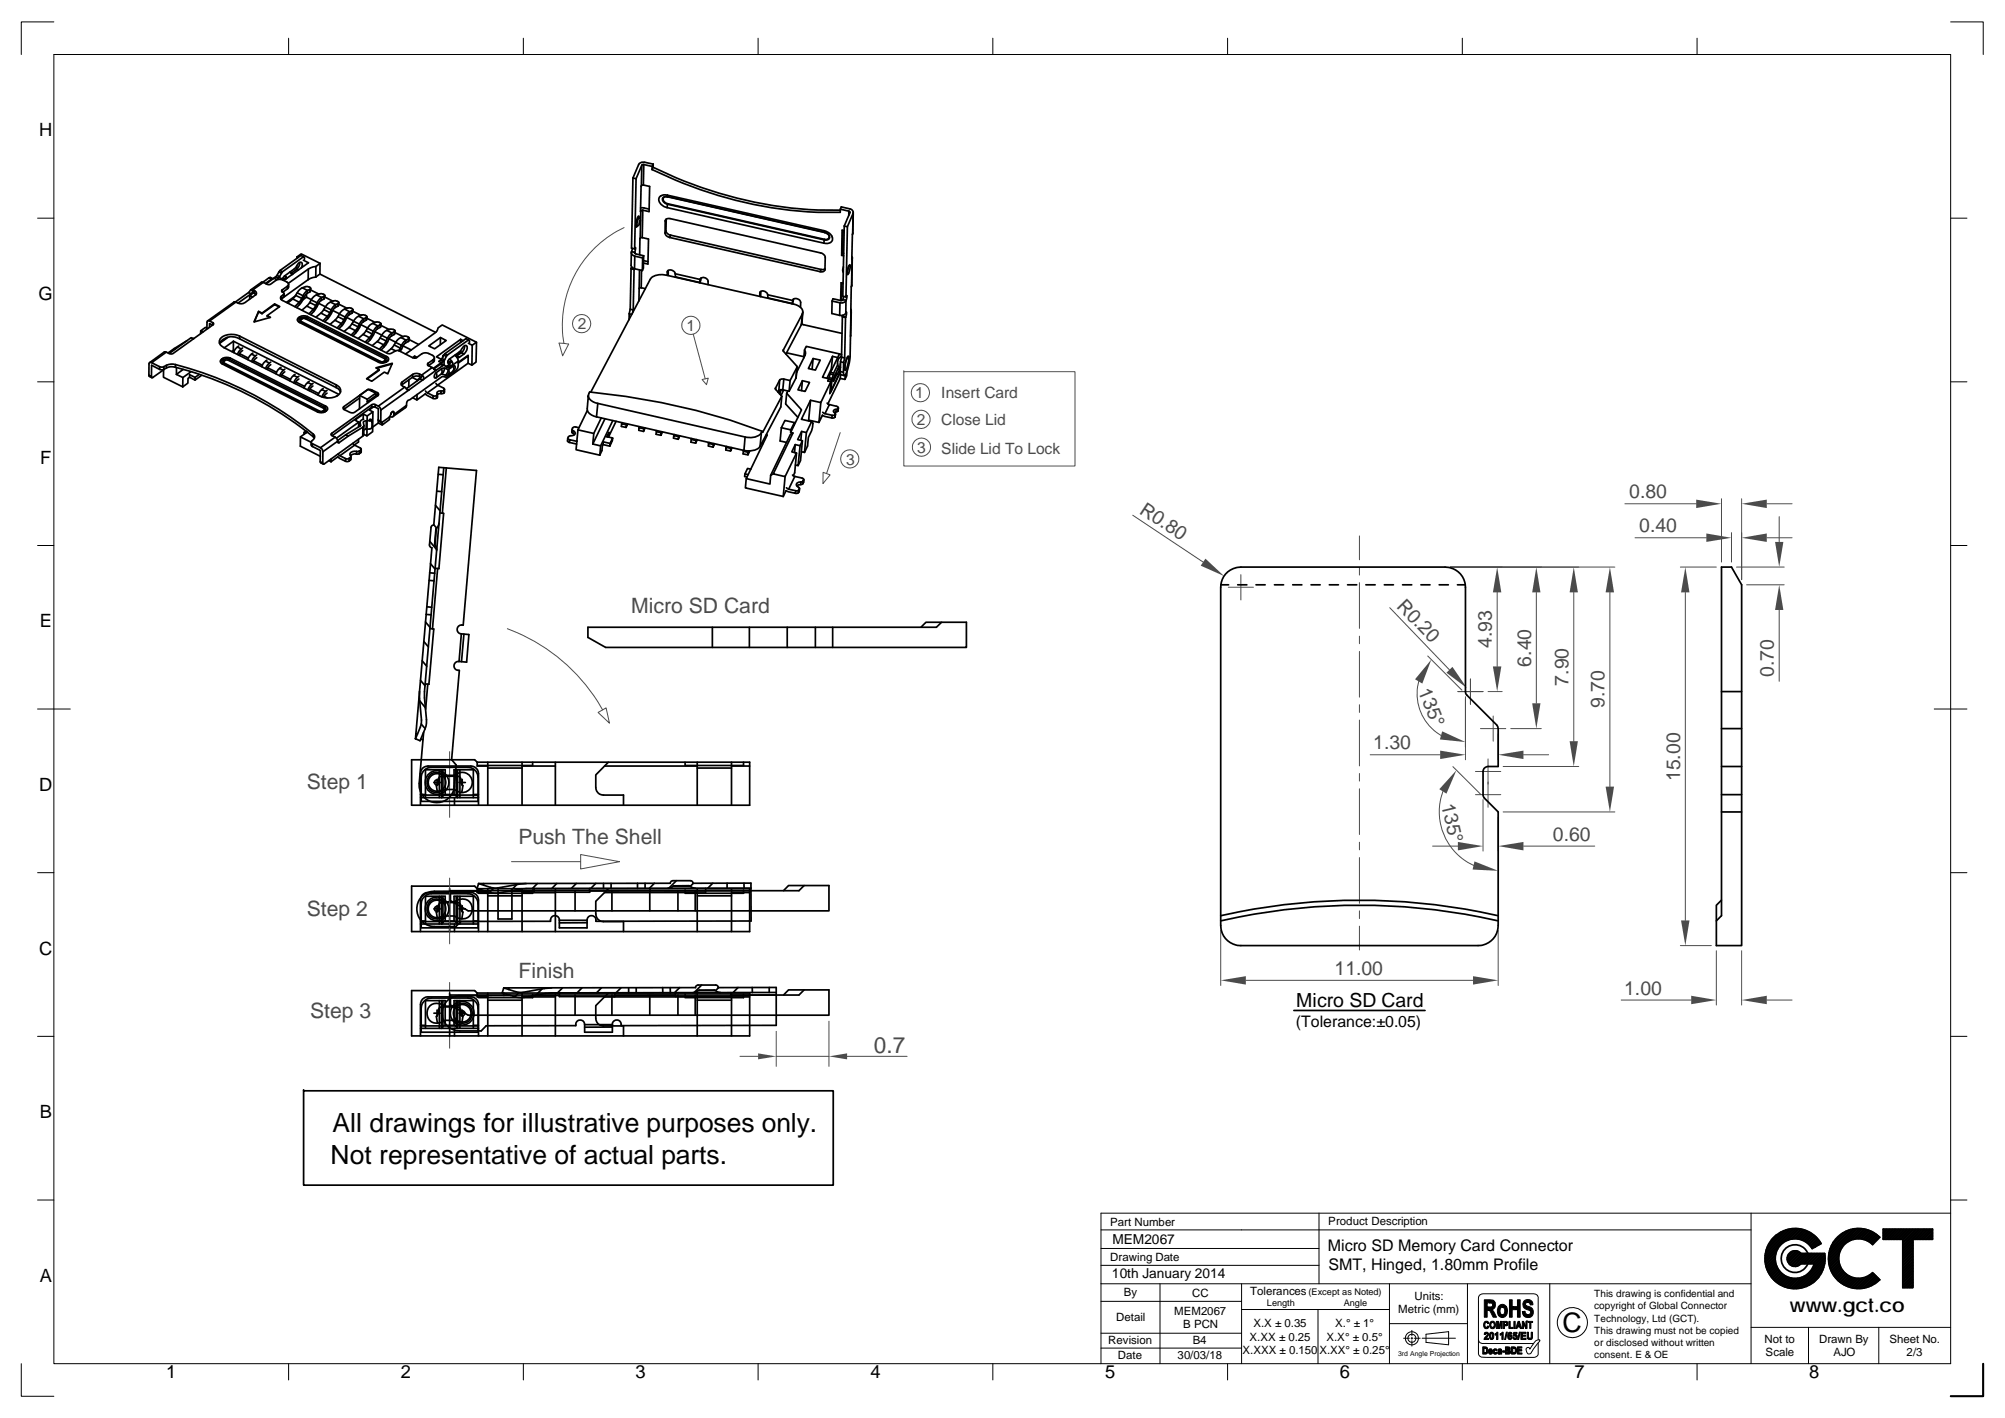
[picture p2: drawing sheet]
<svg xmlns="http://www.w3.org/2000/svg" width="297mm" height="210mm" viewBox="0 0 297 210" stroke-linecap="round" stroke-linejoin="round" font-family="sans-serif">
<defs><g id="words">
<text font-size="4" x="231.5" y="197.3">C</text>
<g font-size="3.9">
<text x="49.3" y="167.6">All drawings for illustrative purposes only.</text>
<text x="49" y="172.3">Not representative of actual parts.</text>
</g>
<text font-size="3.3" fill="#4b4b4b" x="129.5" y="155.9">0.7</text>
<g font-size="3.1" fill="#4b4b4b">
<text x="93.5" y="90.7">Micro SD Card</text>
<text x="45.5" y="116.9">Step 1</text>
<text x="76.8" y="125">Push The Shell</text>
<text x="45.5" y="135.7">Step 2</text>
<text x="76.8" y="144.8">Finish</text>
<text x="46" y="150.7">Step 3</text>
</g>
<g font-size="2.9" fill="#4b4b4b">
<text x="168.7" y="75.9" transform="rotate(34 168.7 75.9)">R0.80</text>
<text x="241.4" y="73.8">0.80</text>
<text x="242.8" y="78.9">0.40</text>
<text x="206.8" y="89.8" transform="rotate(46 206.8 89.8)">R0.20</text>
<text x="221" y="95.9" transform="rotate(-90 221 95.9)">4.93</text>
<text x="226.8" y="98.7" transform="rotate(-90 226.8 98.7)">6.40</text>
<text x="232.4" y="101.5" transform="rotate(-90 232.4 101.5)">7.90</text>
<text x="262.8" y="100.3" transform="rotate(-90 262.8 100.3)">0.70</text>
<text x="210.1" y="102.4" transform="rotate(68 210.1 102.4)">135°</text>
<text x="237.7" y="104.9" transform="rotate(-90 237.7 104.9)">9.70</text>
<text x="203.4" y="111">1.30</text>
<text x="213.5" y="119.1" transform="rotate(77 213.5 119.1)">135°</text>
<text x="248.9" y="115.7" transform="rotate(-90 248.9 115.7)">15.00</text>
<text x="230.1" y="124.5">0.60</text>
<text x="197.7" y="144.4">11.00</text>
<text x="240.6" y="147.3">1.00</text>
</g>
<g font-size="2.9">
<text x="192" y="149.1">Micro SD Card</text>
<text x="265.2" y="194.3">www.gct.co</text>
</g>
<g font-size="2.7">
<text x="5.8" y="20.2">H</text>
<text x="5.7" y="44.4">G</text>
<text x="5.9" y="68.7">F</text>
<text x="5.9" y="92.9">E</text>
<text x="5.8" y="117.1">D</text>
<text x="5.8" y="141.4">C</text>
<text x="5.9" y="165.6">B</text>
<text x="5.9" y="189.8">A</text>
<text x="24.6" y="204.1">1</text>
<text x="59.4" y="204.1">2</text>
<text x="94.2" y="204.1">3</text>
<text x="128.9" y="204.1">4</text>
<text x="163.7" y="204.1">5</text>
<text x="198.5" y="204.1">6</text>
<text x="233.3" y="204.1">7</text>
<text x="268" y="204.1">8</text>
</g>
<g font-size="2.4">
<text x="196.7" y="185.2">Micro SD Memory Card Connector</text>
<text x="196.8" y="188.1">SMT, Hinged, 1.80mm Profile</text>
</g>
<g font-size="2.3" fill="#4b4b4b">
<text x="85.6" y="48.6">2</text>
<text x="101.7" y="49">1</text>
<text x="135.6" y="59">1</text>
<text x="139.4" y="59">Insert Card</text>
<text x="135.8" y="62.9">2</text>
<text x="139.4" y="62.9">Close Lid</text>
<text x="125.4" y="68.8">3</text>
<text x="135.9" y="67.1">3</text>
<text x="139.4" y="67.2">Slide Lid To Lock</text>
</g>
<text font-size="2.3" x="192" y="152">(Tolerance:±0.05)</text>
<g font-size="2">
<text x="164.8" y="184.2">MEM2067</text>
<text x="164.7" y="189.3">10th January 2014</text>
</g>
<g font-size="1.7">
<text x="164.5" y="181.6">Part Number</text>
<text x="196.8" y="181.4">Product Description</text>
<text x="164.5" y="186.7">Drawing Date</text>
<text x="166.5" y="191.8">By</text>
<text x="185.2" y="191.8">Tolerances</text>
<text x="165.4" y="195.7">Detail</text>
<text x="174" y="194.7">MEM2067</text>
<text x="175.3" y="196.6">B PCN</text>
<text x="176.6" y="192">CC</text>
<text x="185.7" y="196.5">X.X ± 0.35</text>
<text x="197.8" y="196.5">X.° ± 1°</text>
<text x="207.2" y="194.4">Metric (mm)</text>
<text x="209.5" y="192.5">Units:</text>
<text x="164.2" y="199.1">Revision</text>
<text x="165.6" y="201.3">Date</text>
<text x="174.5" y="201.3">30/03/18</text>
<text x="176.7" y="199.1">B4</text>
<text x="184.1" y="200.6">X.XXX ± 0.150</text>
<text x="185.1" y="198.6">X.XX ± 0.25</text>
<text x="195.5" y="200.5">X.XX° ± 0.25°</text>
<text x="196.5" y="198.5">X.X° ± 0.5°</text>
<text x="261.4" y="198.8">Not to</text>
<text x="261.6" y="200.8">Scale</text>
<text x="269.5" y="198.8">Drawn By</text>
<text x="271.6" y="200.8">AJO</text>
<text x="279.9" y="198.8">Sheet No.</text>
<text x="282.5" y="200.8">2/3</text>
</g>
<g font-size="1.5">
<text x="236.2" y="193.9">copyright of Global Connector</text>
<text x="236.2" y="192.1">This drawing is confidential and</text>
<text x="236.2" y="195.7">Technology, Ltd (GCT).</text>
<text x="236.2" y="197.5">This drawing must not be copied</text>
<text x="236.2" y="201">consent. E &amp; OE</text>
<text x="236.2" y="199.2">or disclosed without written</text>
</g>
<g font-size="1.4">
<text x="193.8" y="191.8">(Except as Noted)</text>
<text x="187.7" y="193.4">Length</text>
<text x="199.1" y="193.4">Angle</text>
</g>
<text font-size="1" x="207.1" y="200.8">3rd Angle Projection</text>
</g></defs>
<g fill="none" stroke="#4b4b4b" stroke-width=".15">
<path d="M92.5 33.7a16 16 0 0 0-9 17.1l.7 .2-.8 1.7-.6-1.9h.7M102.7 49.5l1.8 6.6M104 56.2l.9-.2-.2 1zM133.9 55h25.4v14h-25.4zM133.9 55h.1M121.9 69.9l1.1 .4-1.1 1.3zM124.5 64.1l-2.1 6M75.2 93.1a26.9 26.9 0 0 1 14.1 12M205.9 90l8.8 9.2M66.6 111.3v9.7M88.6 105.5l1.2-.7 .5 2.3zM66.6 130v9.8"/>
<path d="M75.8 127.6h10.2M86 126.5l5.8 1.1-5.8 1.1zM66.6 145.5v9.7"/>
<circle cx="86.2" cy="47.9" r="1.35"/>
<circle cx="102.3" cy="48.2" r="1.35"/>
<circle cx="136.4" cy="58.2" r="1.35"/>
<circle cx="125.9" cy="68" r="1.35"/>
<circle cx="136.4" cy="62.1" r="1.35"/>
<circle cx="136.5" cy="66.2" r="1.35"/>
</g>
<g fill="none" stroke="#000" stroke-width=".25">
<path d="M93.5 39.8l.4 .1M93.5 39.8l-.1 6M93.5 39.7l.5 .1M93.5 39.7v.1M93.5 37.4v.1a.61 .61 0 0 0 .5 .4M93.5 37.4v1.9a.6 .6 0 0 0 .5 .5M93.6 37.3l.4 .1M93.6 37.3l-.1 .1M93.6 39.5l-.1 .2M93.7 36.8l-.1 .5M93.8 26.4l.4 .1M93.8 26.4l-.2 10.4 .4 .1"/>
<path d="M93.9 39.9l-.1 6M94 39.8l1.2 .3M94 39.8l-.1 .1M94 37.4l.2 .2 1.2 .3M94 36.9l.1-.2-.1 .7M94 37.4v.1M94 37.9l1.2 .3M94 37.4h.1M94 37.9v1.9M94.2 26.5l-.2 10.4M94.4 33.5h.1M94.7 32.2h.1"/>
<path d="M94.7 32.2l-.1-.2a2.23 2.23 0 0 0-.3 1.6l.1-.1M94.7 32.2a.88 .88 0 0 1-.3 1.3M94.7 32.2a1.23 1.23 0 0 0-.3 1.3M94.7 40v4.6M94.8 32.7l-.1 .4zM94.8 35.3v2.4M94.9 30.8h.5l.8 .2M94.9 31.2l-.1 4.1M95 27.5l-.1 3.8v-.1M95.1 24.5l-.1 3M95.1 24.5l-.9 2M95.1 35.2l-.3 .1"/>
<path d="M95.1 35.2l1 .2-.1 3.7-.7-.1M95.2 38.2v1.9M95.2 31.1l-.3 .1M95.2 31.1l-.1 4.1M95.3 27.4l-.3 .1M95.3 27.4l.9 .2v3.7l-1-.2M95.3 38.6l.7 .1M95.4 37.9l-.1 1.8-.1 .4M95.4 37.9l-.2 .3M95.4 24.4l1.2 .2M95.4 24.4l-.1 3M95.4 24.4l-.3 .1"/>
<path d="M96.6 25.1a60.7 60.7 0 0 0 27.9 6.3v-.4M96.6 24.6v.5M96.8 24.8a60.9 60.9 0 0 0 27.7 6.3M96.8 24.8l-.2 .3M96.8 24.3l-1.5-.3-.6 .2-.9 2.2M96.8 24.3v.5M96.8 24.3l-.2 .3M98.5 34.5l.2 .4 .5 .3M98.6 32.7l-.1 1.8M98.6 32.7l.2-.3h.5l22.5 5.1 .4 .5v1.9l-.2 .3h-.5M98.7 34.2l.2 .4 .5 .2M98.7 34.2l-.2 .3"/>
<path d="M98.7 32.5l-.1 .2M98.7 32.5v1.7M98.8 29.1h.1M98.8 29.1l-.5 .1-.2 .2a.9 .9 0 0 0 .8 .9M98.8 30.7l23.3 5.3M98.9 28.9l23.2 5.3M98.9 28.9v.2M98.9 28.9a.86 .86 0 0 0-1.2 .4 .86 .86 0 0 0 .5 1.2l.6 .2M98.9 30.2l23.2 5.2M98.9 30.3l23.2 5.2M98.9 30.2v.1M98.9 30.3l-.1 .4"/>
<path d="M98.9 29.1l23.3 5.3M98.9 29.2l23.3 5.2M98.9 29.1v.1M98.9 29.2a.53 .53 0 0 0-.7 .3 .84 .84 0 0 0 .7 .7M99.2 35.2l22.3 5M99.4 34.8l22.2 5.1M99.4 34.8l-.2 .4M121.6 39.9l-.1 .3M122.1 34.2l.1 .2M122.1 34.2a1.22 1.22 0 0 1 1.1 1.6l-.6 .3-.5-.1M122.1 35.4v.1M122.1 35.5v.5"/>
<path d="M122.2 34.4a.76 .76 0 0 1 .7 .9l-.3 .2h-.5M122.2 34.4h.1M122.2 34.4l.1 .1a.55 .55 0 0 1 .3 .9h-.5M122.2 39.8l-.6 .1M124.5 31l.1-.4 1.3 .3a.53 .53 0 0 1 .5 .7l-.9 2M124.5 31l1.3 .3M124.7 37.8l.3 .1M124.8 37.5l-.1 .3M124.8 37.5h.2M124.9 34.1l-.1 3.4M124.9 39.5l-.1 .5 .1 .3M125.1 34.2l-.3-.1-.1 3.7"/>
<path d="M125.1 33.5l.4 .1M125.1 33.5l-.2 10.4 .4 .1M125.5 33.6l-.2 10.4M125.8 31.3l.1 .2-.8 2M125.8 31.3v.6M125.8 39.4l-.3 1M125.9 39.2a1.75 1.75 0 0 1-.3 1.5v-.7zM126.2 38v.3M126.2 38.3v4.1M126.3 38.3l-.1 4.1M126.3 34.6l-.1 3.8v-.1M126.3 34.5v.1"/>
<path d="M126.4 31.6l-.1 3M87.2 58.6l.2-.6a100.5 100.5 0 0 1 25.5 5.9M88.6 59.7l21.8 5a2.31 2.31 0 0 0 2.4-.6M88.6 59.7a1.44 1.44 0 0 1-1.4-1.1l-.2 1.9a1.43 1.43 0 0 0 1.4 1.2M88.6 59.7l-.2 2M93.2 46.5l.4 .1M93.2 46.5v.8M93.4 45.8l.4 .1M93.4 45.8l-.2 .7M93.8 45.9l-.1 .4M95 42.6l-.3 .1M95 42.6l.6 .1"/>
<path d="M95 40v2.6M98.9 40.3l-.1 .5M98.9 40.3a.62 .62 0 0 1 .6-.3 .62 .62 0 0 1 .5 .5M98.9 40.1v.2M99 40.1v.7M100 40.5l.1 .5M100 40.5l3.7 .9M100.1 41l3.6 .8M100.1 41h.1M103.7 41.8v.1M103.7 41.4v.4M103.7 41.4l.1-.1a.69 .69 0 0 1 1.1 .4v.4"/>
<path d="M103.8 41.2l-.1 .2M103.9 41.2l-.2 .7M112.6 43.4v-.1a.68 .68 0 0 1 1.1 .4M112.6 43.4v.5M112.6 43.2v.2M112.7 43.2v.7M113.7 43.7l.1 .4M113.7 43.7l3.8 .8M113.8 44.1v.1M113.8 44.1l3.5 .8M114.9 57.5v.1M114.9 57.5v.2l.9 1"/>
<path d="M115.4 57.9l-.1 .2M115.5 56.3l-.1 1.6M115.5 56.3l-.6 1.2M115.7 57.7l-.2 .6M115.8 58.7l-.1 1.6-3.1 5.8M115.8 58.7l-2.8 5.3-.1-.1M116 57.7h-.4l-.2 .2M116 57.7l.9 .2M116.1 51.8l-.1 .2M116.1 51.8v.2l1.9 2.2 .1 .2M116.1 56.1l-.1 1.6M116.1 56.1h-.3l-.3 .2"/>
<path d="M116.1 56.1l1 .3M117.1 56.4l-.2 1.5M117.3 44.9v.1M117.5 44.5a.62 .62 0 0 1 .6-.3 .62 .62 0 0 1 .5 .6v.7M117.5 44.5l-.2 .4M117.5 44.3v.2M117.6 44.3l-.2 .7M117.9 56l-1 1.9M118.1 54.4l-.2 1.6M118.1 54.4l-1 2M118.7 48.1l-2.3 4.3M118.8 48l5.9 1.4"/>
<path d="M118.9 46.5l-2.8 5.3M118.9 46.5l-.2 1.6M118.9 46.2v.3M118.9 46.2l-.2 1.9M118.9 46.2a1.43 1.43 0 0 0-1.3-1.2l-18.9-4.2-.7-.1a1.98 1.98 0 0 0-1.7 .7l-8.8 16.7M123.3 44.6l1.1 .2M123.3 44.6l-.1 1.8 1.2 .3M124.4 44.8v1.9M124.5 55l.4 .1M124.5 55l.1 .5 .5 .1M124.5 53.6l.5 .1M124.5 53.6v1.4"/>
<path d="M124.6 44.5l-1.2-.3-.1 .4M124.7 52.8a.94 .94 0 0 0-.2 1.6v-.6M124.7 52.9l.4 .1M124.7 52.9l-.2 .7M124.7 41.9v2.6M124.8 46.9l.5 .1M124.8 46.9l-.1 6M124.8 46.8l.5 .1M124.8 46.8v.1M124.9 44.4l-.3 .1M124.9 44.4l.4 .1M124.9 46.7l-.1 .1"/>
<path d="M124.9 41.9h-.3l-.1 2.6M124.9 55.1l.2 .5M125 53.7l-.1 1.4M125 43.9l-.1 .5M125.1 53l-.1 .7M125.3 47l-.2 6M125.3 46.9v.1M125.3 46.4l-.4 .3h-.5M125.3 46.4l.1-.2-.1 .7M125.3 44l.2-.2-.2 .7M125.3 44.5l-.3 .3h-.6M125.3 44.5v1.9"/>
<path d="M125.3 44.5h.1M125.5 53l-.2 .7-.1 .8M125.6 52.7h.1a2.95 2.95 0 0 1-.5 2.1 3.3 3.3 0 0 1 .4-2.1zM126 45.8l.1 .3M126.1 46.1l-.2 6.7-.1 .8a3.8 3.8 0 0 1-.7 2M126.1 46.1l-.1 3.7M126.2 42.4l-.2 3.8 .1-.1M88.4 61.7l21.8 5M110.4 64.7l-.2 2M112.6 66.1a2.25 2.25 0 0 1-2.4 .6M112.8 64.1l-.2 2M112.9 63.9l-.1 .2"/>
<path d="M61 112.5h9.3l.4 .4h40.4v6.3h-50.1zM62.3 117.7h.7M62.3 118.1h8.6M62.4 117.7h8.4M62.8 114.1l.4-.3 .7-.2h5.4a1.5 1.5 0 0 1 1.5 1.5v3.6h-8.4v-3.6l.2-.7zM63.6 114.9a1.61 1.61 0 0 1 2.2-.1h1.6a1.53 1.53 0 0 1 2.1 0 1.53 1.53 0 0 1 0 2.2 1.53 1.53 0 0 1-2.1 0h-1.6a1.52 1.52 0 0 1-2.1 0 1.52 1.52 0 0 1-.1-2.1zM64.3 115.9h.9M64.7 115.4v.9M64.8 117.4l-.2-1.1a.8 .8 0 0 0 .3-.8 .51 .51 0 0 1 .6-.6h2.3a.54 .54 0 0 1 .5 .6 .8 .8 0 0 0 .3 .8l-.2 1.1M65.1 114v4.1M65.4 114v4.1M65.6 117.8l-.1 .3"/>
<path d="M65.6 114v3.8M66 117.7l-.4 .1M66 117.7v-3.7h-3v4.1M66 117.7h1.3M67.3 117.7l.3 .1M67.3 117.7v-3.7h2.8v4.1M67.3 118.1v1.1M67.6 114v3.8M67.6 117.8l.1 .3M67.8 114v4.1M68 115.9h.9M68.1 114v4.1"/>
<path d="M68.5 115.4v.9M70.1 117.7h.8M70.7 112.9v.5h1.6M70.9 119.2v-4.6a1.12 1.12 0 0 0-1.1-1.2h-6.4a1.09 1.09 0 0 0-1.1 1.2v4.6M72.3 112.9v6.3M72.3 113.7h5M77.3 112.9v6.3M77.3 113.4h5M78.9 112.9v.5h-8M82.3 112.9v6.3M89.6 113.4h13.7M90.1 112.9l-1.8 1.9v1.8a1.12 1.12 0 0 0 1.1 1.1h3v1.5"/>
<path d="M101.5 112.9v.5h8.7v-.5M103.3 112.9v6.3M103.3 113.7h5.1M108.4 112.9v6.3M108.4 113.4h2.7M61 131.2h9.3l.4 .4h40.4v6.4h-50.1zM62.3 138v-4.7a1.09 1.09 0 0 1 1.1-1.1h6.4a1.12 1.12 0 0 1 1.1 1.1v4.7M62.3 136.4h.7M62.3 136.8h8.6M62.4 136.5h8.4M63 132.7l.2-.2 .7-.2h5.4a1.53 1.53 0 0 1 1.5 1.5v3.6h-8.4v-3.6a1.42 1.42 0 0 1 .6-1.1zM63.6 133.6a1.65 1.65 0 0 1 2.2-.1h1.6a1.52 1.52 0 0 1 2.1 0 1.52 1.52 0 0 1 0 2.2 1.52 1.52 0 0 1-2.1 0h-1.6a1.52 1.52 0 0 1-2.1 0 1.52 1.52 0 0 1-.1-2.1z"/>
<path d="M64.3 134.6h.9M64.7 134.1v1M64.8 136.1l-.2-1a.8 .8 0 0 0 .3-.9 .54 .54 0 0 1 .6-.5h2.3a.68 .68 0 0 1 .5 .9l.3 .5-.2 1M65.1 132.7v4.1M65.4 132.7v4.1M65.6 136.6l-.1 .2M65.6 132.7v3.9M66 136.4l-.4 .2M66 136.4v-3.7h-3v4.1M66 136.4h1.3M66.6 131.6v6.4M67.3 136.4l.3 .2"/>
<path d="M67.3 136.4v-3.7h2.8v4.1M67.3 136.8v1.2M67.6 132.7v3.9M67.6 136.6l.1 .2M67.8 132.7v4.1M68 134.6h.9M68.1 132.7v4.1M68.5 134.1v1M70.1 136.4h.8M70.7 131.6v.6h1.6M72.3 131.6v6.4M72.3 132.7h5"/>
<path d="M73.8 131.6v4.5h2v-4.5M77.3 131.6v6.4M77.3 132.2h5M78.9 131.8v.5h-8M82.3 131.6v6.4M89.6 132.2h13.7M90.1 131.6l-1.8 1.9v1.8a1.12 1.12 0 0 0 1.1 1.2h3v1.5M103.3 131.6v6.4M103.3 132.7h5.1M108.4 131.6v6.4M108.4 132.2h2.7M110.2 131.8v.5h-8.7v-.5"/>
<path d="M61 146.7h9.3l.4 .4h40.4v6.3h-50.1zM62.3 153.4v-4.7a1.09 1.09 0 0 1 1.1-1.1h6.4a1.12 1.12 0 0 1 1.1 1.1v4.7M62.3 151.8h.7M62.3 152.3h8.6M62.4 151.9h8.4M63 148.1l.2-.2 .7-.1h5.4a1.53 1.53 0 0 1 1.5 1.5v3.6h-8.4v-3.6a1.42 1.42 0 0 1 .6-1.2zM63.6 149.1a1.65 1.65 0 0 1 2.2-.1h1.6a1.52 1.52 0 0 1 2.1 0 1.52 1.52 0 0 1 0 2.1 1.52 1.52 0 0 1-2.1 0h-1.6a1.52 1.52 0 0 1-2.1 .1 1.52 1.52 0 0 1-.1-2.1zM64.3 150h.9M64.7 149.6v.9M64.8 151.5l-.2-1a.8 .8 0 0 0 .3-.8 .54 .54 0 0 1 .6-.6h2.3a.68 .68 0 0 1 .5 1l.3 .4-.2 1M65.1 148.2v4.1M65.4 148.2v4.1"/>
<path d="M65.6 152l-.1 .3M65.6 148.2v3.8M66 151.8l-.4 .2M66 151.8v-3.6h-3v4.1M66 151.8h1.3M66.6 147v6.4M67.3 151.8l.3 .2M67.3 151.8v-3.6h2.8v4.1M67.3 152.3v1.1M67.6 148.2v3.8M67.6 152l.1 .3M67.8 148.2v4.1"/>
<path d="M68 150h.9M68.1 148.2v4.1M68.5 149.6v.9M70.1 151.8h.8M70.7 147.1v.5h1.6M72.3 147.1v6.3M72.3 148.1h5M77.3 147.1v6.3M77.3 147.6h5M78.9 147.2v.5h-8M82.3 147.1v6.3M89.6 147.6h13.7"/>
<path d="M90.1 147.1l-1.8 1.8v1.9a1.12 1.12 0 0 0 1.1 1.1h3v1.5M101.5 147.2v.5h8.7v-.5M103.3 147.1v6.3M103.3 148.1h5.1M108.4 147.1v6.3M108.4 147.6h2.7"/>
</g>
<path d="M214.3 99.6l.9-.9 2.1 3.2z" fill="#4b4b4b"/>
<path d="M216 102.4h3.7M217.8 100.5v3.8M240.2 148.1h10.3M254.3 140.8v8M258 140.8v8M261.7 148.1h3.8" fill="none" stroke="#4b4b4b" stroke-width=".15"/>
<g fill="#4b4b4b">
<path d="M258 148.1l3.7-.6v1.2z"/>
<path d="M250.5 147.5l3.8 .6-3.8 .6z"/>
</g>
<path d="M248.9 84h5.4M249.7 87.7v48.6M248.9 140h4.6" fill="none" stroke="#4b4b4b" stroke-width=".15"/>
<g fill="#4b4b4b">
<path d="M249.7 84l.6 3.7h-1.3z"/>
<path d="M249 136.3h1.3l-.6 3.7z"/>
</g>
<path d="M219.7 118.4v7.6M212.2 125.3h3.8M222 121v5M225.7 125.3h10.6" fill="none" stroke="#4b4b4b" stroke-width=".15"/>
<g fill="#4b4b4b">
<path d="M216 124.7l3.7 .6-3.7 .6z"/>
<path d="M222 125.3l3.7-.6v1.2z"/>
</g>
<path d="M203 111.8h10.4M217.1 103.2v9.3M222 108.6v3.9M225.7 111.8h3.7" fill="none" stroke="#4b4b4b" stroke-width=".15"/>
<g fill="#4b4b4b">
<path d="M222 111.8l3.7-.6v1.2z"/>
<path d="M213.4 111.2l3.7 .6-3.7 .6z"/>
</g>
<path d="M213.8 117.2a8.7 8.7 0 0 0 4.5 11M215.2 113.5l4.2 4.2" fill="none" stroke="#4b4b4b" stroke-width=".15"/>
<g fill="#4b4b4b">
<path d="M215.8 114.1l-1.5 3.4-1.1-.6z"/>
<path d="M218.4 127.6l3.6 1.4-3.8-.2z"/>
</g>
<path d="M211.5 97.1l5.1 5.1M210.2 100.9a7.1 7.1 0 0 0 3.3 8M217.1 103.5v7.1" fill="none" stroke="#4b4b4b" stroke-width=".15"/>
<g fill="#4b4b4b">
<path d="M212 97.7l-1.3 3.5-1.1-.6z"/>
<path d="M213.7 108.3l3.4 1.6-3.8-.4z"/>
</g>
<path d="M240.7 74.6h10.6M255 73.9v9.3M258 73.9v11.9M261.7 74.6h3.8" fill="none" stroke="#4b4b4b" stroke-width=".15"/>
<g fill="#4b4b4b">
<path d="M258 74.6l3.7-.6v1.2z"/>
<path d="M251.3 74l3.7 .6-3.7 .6z"/>
</g>
<path d="M180.8 137.8v8.1M222 137.8v8.1M184.6 145.2h33.6" fill="none" stroke="#4b4b4b" stroke-width=".15"/>
<g fill="#4b4b4b">
<path d="M218.2 144.6l3.8 .6-3.8 .6z"/>
<path d="M180.8 145.2l3.8-.6v1.2z"/>
</g>
<g fill="none" stroke="#4b4b4b" stroke-width=".15">
<path d="M201.4 79.4v3.5M201.4 84v1.2M201.4 86.3v6.8M201.4 94.2v1.1M201.4 96.5v6.7M214.9 84h24.3M238.5 87.7v28.8M201.4 104.4v1.1M201.4 106.6v6.8M201.4 114.5v1.2M201.4 116.8v6.8M201.4 124.7v1.1"/>
<path d="M201.4 127v6.8M201.4 134.9v1.1M201.4 137.1v3.6M222.7 120.2h16.5"/>
</g>
<g fill="#4b4b4b">
<path d="M237.9 116.5h1.2l-.6 3.7z"/>
<path d="M238.5 84l.6 3.7h-1.2z"/>
</g>
<path d="M214.9 84h19M233.2 87.7v22.1M222.7 113.5h11.2" fill="none" stroke="#4b4b4b" stroke-width=".15"/>
<g fill="#4b4b4b">
<path d="M232.5 109.8h1.3l-.6 3.7z"/>
<path d="M233.2 84l.6 3.7h-1.3z"/>
</g>
<path d="M214.9 84h13.4M227.6 87.7v16.4M223.8 107.9h4.5" fill="none" stroke="#4b4b4b" stroke-width=".15"/>
<g fill="#4b4b4b">
<path d="M227 104.1h1.2l-.6 3.8z"/>
<path d="M227.6 84l.6 3.7h-1.2z"/>
</g>
<path d="M214.9 84h7.6M221.8 87.7v11M220.5 102.4h2" fill="none" stroke="#4b4b4b" stroke-width=".15"/>
<g fill="#4b4b4b">
<path d="M221.2 98.7h1.2l-.6 3.7z"/>
<path d="M221.8 84l.6 3.7h-1.2z"/>
</g>
<path d="M167.8 76.3l10.4 6.9" fill="none" stroke="#4b4b4b" stroke-width=".15"/>
<path d="M178.6 82.7l2.8 2.6-3.5-1.5z" fill="#4b4b4b"/>
<g fill="none" stroke="#4b4b4b" stroke-width=".15">
<path d="M263.6 76.5v3.7M182 87h3.7M183.8 85.1v3.7M257.3 84h7M258.8 86.6h5.5M263.6 90.3v10.6M216 102.4h3.7M217.8 100.5v3.8M218.6 117.7h3.7M218.6 114.2h3.7M219.3 107.9h3.8M220.5 112.4v7.1"/>
<path d="M221.2 106v3.8"/>
</g>
<g fill="#4b4b4b">
<path d="M263 80.2h1.2l-.6 3.8z"/>
<path d="M263.6 86.6l.6 3.7h-1.2z"/>
</g>
<path d="M242.2 79.6h10.6M256.5 78.9v4.3M258 78.9v6.9M261.7 79.6h3.8" fill="none" stroke="#4b4b4b" stroke-width=".15"/>
<g fill="#4b4b4b">
<path d="M258 79.6l3.7-.6v1.2z"/>
<path d="M252.8 79l3.7 .6-3.7 .6z"/>
</g>
<g fill="none" stroke="#000" stroke-width=".25">
<path d="M43.9 39.9l.3 .1M44 39.3v.6M44 38l.6-.4 2.8 1.4M44 38l.2 .1M44 38v.2M44.4 38.9a1.73 1.73 0 0 1-1.3 1.6M44.6 39.7l.2-.6-.1-.2-.2-.1-.2 .1-.7 .9-1.5 1.1-.2 .5M44.9 38.5l.8 .4-3.6 2.6-.7-.4M45 38l-.4-.2-3.1 2.3-.5 .7-.4 .4 .4 .2 .3-.2 .5-1 3.2-2.2 .1 .1v.3M45.7 39.8v1.6M46.8 39.5v1.5M47.4 39l-.6 .5-1.1 .3-3 2.2"/>
<path d="M47.4 39v1.6M22.1 55.6v.1l.4 .2M22.5 53.7h-.3l-.1 .1v1.8l.3 .2 .1-1.7 1.1 .6M23.6 54.3v.4h.7M23.6 54.3h.7M24.2 54.8l-1.6 1.1h-.1l-.1-.1M24.2 54.7v1.2l2.9 1.4M24.3 54.3v.4M24.3 54.3a2.11 2.11 0 0 1 1.7-.3 53.5 53.5 0 0 1 20.5 10.4 .81 .81 0 0 1-.4 1l.2 .3M24.6 52.1h-.3l-2.1 1.6M24.7 54.1v.4M26 51.7l-.2-.1-.9 .7"/>
<path d="M26 54.4a1.84 1.84 0 0 0-1.7 .3M26 54v.4M26 54.4a54.2 54.2 0 0 1 20.4 10.3M26.1 55.4l1 .5M26.1 54.4v1M27.1 55.9v1.4M27.1 54.7l-1 .7M27.7 50.4l-1.9 1.2M28.1 55.5l.8 .4v.4l.9-.7M28.1 55.9l.8 .4M28.1 55.6v.3l-.2 .1-.1 .7-.7 .6M28.3 55.1l-1.2 .8"/>
<path d="M28.6 50.1h.1M28.7 50.2l-.4-.2-3.2 2.4M29.5 55.5l-.6 .4M29.7 49v.4M30.8 48.6l-.4-.1-.7 .5 .4 .2M31.1 47.5a.23 .23 0 0 0-.3 0 .23 .23 0 0 0-.1 .2l-.1 .9M31.5 48.1l-.4-.2-.1 .6M31.5 47.8l.1 .1v.2l-6 4.3h-.3l-.7-.3-2.1 1.6 1.1 .6M31.5 47.8v.3M32.8 53.2l.2 .1-.1 .1a.28 .28 0 0 0 .2 .4h.1l14.1 7.1M32.8 53.2l-.2 .4 .3 .3M32.9 53.9l.2-.1 14.1 7.1h.8"/>
<path d="M32.9 53.9l14.2 7.1M33 53.1l.2 .1M33 53.1l-.2 .1M33.2 53.2l-.2 .1 .2 .2M33.2 53.2l.1 .2M33.2 53.5l-.1 .1 .1 .2M33.3 53.4l-.1 .1M33.8 50l-1.3 .8M33.8 53.3l-.5 .1M33.8 53.3l.2-.1 14.1 7.1M33.8 53.3l14.1 7.2M34.1 53l-.1 .2-.3-.1-.5 .1"/>
<path d="M34.1 53l14.1 7.1M34.1 53l-.6-.1-.5 .2M34.6 51.9l-.2 .2M34.6 50.5l15.6 7.9M34.6 50.5l-1.4 1M34.6 50.5v1.4l.1 .1M34.9 44.7h-.2l-3.9 2.8M35.4 51.2l-.2 .2M35.5 50.2a2.26 2.26 0 0 0-3 .6M35.5 52.4l1.3 .6M35.5 49.8v.4l14.3 7.2M35.5 49.8l14.3 7.2"/>
<path d="M35.5 49.8a2.41 2.41 0 0 0-3 .5 .88 .88 0 0 0 .6 1.2l14.4 7.2a2.69 2.69 0 0 0 2.7-.3 .85 .85 0 0 0-.4-1.4M35.7 51.7l-.5 .8M35.9 51.9l-.4 .4-.1 .3M35.9 51.5l-.2 .2-.5-.3-.3 .2-.3 .6M37 43.8v.5M37.2 42.9l.2 .1M37.2 43.5l-.4-.2-1.9 1.4M37.4 42.9h-.2l-.4 .4M37.5 52.3l-.2 .1M37.5 43.4l-.5 .4 .4 .2M37.6 53.4l1.3 .7M37.7 43.5l-.3-.2v-.3l-.2 .5-1.9 1.4"/>
<path d="M37.7 43.1a.34 .34 0 0 1 .3 .3 .34 .34 0 0 1-.2 .3l-1.5 1.1a1.16 1.16 0 0 1-1.4-.1l-3.8 2.8 .4 .3M37.7 43.1v.4l.2 .1M37.8 52.7l-.5 .8M38 53l-.4 .3-.1 .3M38 52.6l-.2 .1-.5-.3-.6 .8M38.3 46.1v.1M38.3 46.1l.5 .3 1.9-1.4 .7 .4-1.8 1.3 .5 .3-2.5 .7zM38.7 41.8l-1.6 1.1M38.7 41.8h.3M38.8 46.4l-.5-.2-.6 1.5M38.8 46.4h.1M39.5 53.3l-.2 .2"/>
<path d="M39.6 46.7l.3 .3M39.7 54.5l1.3 .6M39.9 41.1h.2l.3 .2h-.2M39.9 53.8l-.6 .8M40.1 54l-.4 .4-.1 .3M40.1 53.6l-.2 .2-.6-.3-.2 .2-.3 .6M40.2 41.3l-.9 .7M40.2 41.3l-.3-.2-1 .7M40.7 45v.1M40.9 41l.4 .2M40.9 41l-1.5 1M41 40.8l.4 .2"/>
<path d="M41.3 40.3l.4 .2M41.4 45.5l-.7-.4-1.9 1.3M41.5 40.1l.3 .1M41.6 54.4l-.2 .1M41.7 43.9a.34 .34 0 0 0-.1 .3 .34 .34 0 0 0 .2 .3l15.6 7.9 .5-.1 .7-.3M41.7 43.9l-.1 .4M41.7 55.5l1.3 .7M41.8 42.9a.33 .33 0 0 0 .3 .5l-.1 .2M41.8 42.9v.3M41.9 41.3l.2 .2M41.9 41.1l.4 .2M42 54.8l-.6 .8"/>
<path d="M42 43.6l-.3 .3M42 43.6v.4l-.3 .3M42.1 43.5l-.1 .5M42.1 41.5h.1M42.2 40.9l.2 .1M42.2 55.1l-.4 .3-.1 .4M42.2 54.7l-.2 .1-.6-.3-.5 .8M42.3 41.3l-.2 .2M42.3 40.9v.4M42.4 41l.1 .2M42.4 41v.3M42.6 42.4l.2-.3a1.55 1.55 0 0 0-1.9-.6l-1 .6h-.3l-.6-.3-1.6 1.1 .3 .2"/>
<path d="M42.6 42.4v.4l-.7 .5M42.6 42.4l-.8 .5M42.6 44.9l.8-.6 .9 .5-.6 .6M42.8 42.1v.4l-.2 .3M42.9 40.3l.4 .3M43.2 40.5l.1 .1zM43.2 40.4l.3 .1M43.4 44.3l.4-.6 .9 .5 .2-.4 .2 .1-.2 .4M43.7 55.4l-.2 .2M43.7 43.8l-1.3 1M43.8 56.6l1.3 .6M44.1 55.9l-.6 .8"/>
<path d="M44.2 47l.2 .2h-.1a.28 .28 0 0 0 .2 .5l.1-.1 11.8 5.9M44.2 47a.38 .38 0 0 0-.1 .4 .38 .38 0 0 0 .2 .3M44.3 56.1l-.4 .4-.1 .3M44.3 55.7l-.2 .2-.6-.3-.6 .8M44.3 47.7h.2l11.7 5.9h.9M44.3 47.7l11.8 5.9M44.4 45.1l.5-.8-.2-.1-.4 .6 .1 .3-.5 .4M44.4 46.9l.2 .2-.2 .1 .2 .1M44.4 46.9l-.2 .1M44.6 47.3l-.1 .2 .1 .1M44.7 45.9l.7-.6 1 .5-.6 .7M44.7 47.2l-.1 .1"/>
<path d="M44.8 42.6l.8 .4M44.8 42.6a.97 .97 0 0 1 1.2 0v.2M44.8 42.6l-.4 .3-.4 .5M45.2 47.2h-.5M45.2 47.2l.2-.2 11.7 5.9M45.2 47.2l11.8 5.9M45.4 44l-.5 .4M45.4 43.5v.5l.7 .4M45.5 43.4l-.4 .5M45.5 46.9l-.1 .1h-.3l-.5 .1 .1 .1M45.5 46.9l11.8 5.9M45.5 46.9l-.1-.1a1.21 1.21 0 0 0-1 .1"/>
<path d="M45.6 43l-.7 .8-.9-.4-.2 .3M45.6 43l.4-.2-.1 .4-.4 .2M45.6 43l-.1 .4M45.7 41.4l-4 2.9M45.8 56.5l-.2 .1M45.9 57.6l1.3 .7M46 42.9l1.2 .6M46 42.7l-.1 .5M46.1 44.4l.9 .4-.2 .4-.9-.4-.5 .5M46.1 44.4l-.2 .4M46.2 56.9l-.6 .8M46.4 57.2l-.4 .3-.2 .4"/>
<path d="M46.4 56.8l-.2 .1-.6-.3-.6 .9M46.5 46.2l.5-.8-.2-.2-.4 .6 .1 .4-.5 .4M46.8 41l-1.1 .4M46.8 41l.6-.4 17.1 8.6M46.8 47l.7-.6 1 .4-.6 .7M46.9 43.7l.7 .4M46.9 43.7a.95 .95 0 0 1 1.2 0v.1M46.9 43.7l-.4 .2-.4 .5M47.2 44.9l1 .5M47.5 46.4l.5-.6 .9 .5 .2-.4 .2 .1-.2 .4M47.6 44.5l-.4 .5M47.6 44.1l-.3 .3-.3 .4 .2 .2-.2 .4"/>
<path d="M47.6 44.1l.5-.3-.1 .5-.4 .2M47.6 44.1v.4M47.9 57.5l-.2 .2M48 58.7l.5 .2M48.1 44l1.2 .6M48.1 43.8l-.1 .5M48.2 58l-.5 .8M48.5 58.2l-.5 .4-.1 .2M48.5 57.8l-.3 .2-.5-.3-.6 .8M48.5 47.2l.6-.8-.2-.1-.4 .5v.4l-.4 .5M48.9 48l.7-.6 1 .5-.6 .7M49 44.7l.7 .4"/>
<path d="M49 44.7a.9 .9 0 0 1 1.2 .1l-.1 .1M49 44.7l-.4 .3-.4 .5M49.3 46l1 .5M49.6 47.4l.5-.5 .8 .4 .2-.3 .3 .1-.2 .4M49.7 45.5l-.4 .5M49.7 45.1l-.6 .8-.9-.4-.2 .3M49.7 45.1l.4-.2v.4l-.4 .2M49.7 45.1v.4M49.8 57.4l.3 .1 .3 .5M49.8 57v.4M50 58.6l-.2 .1M50.2 45l1.2 .6"/>
<path d="M50.2 44.8l-.1 .5M50.6 48.2l.6-.7-.3-.2-.3 .6v.3l-.4 .5M51 49.1l.7-.6 1 .5-.7 .6M51.1 45.8l.7 .4M51.1 45.8a.95 .95 0 0 1 1.1 0v.1M51.1 45.8l-.5 .2-.3 .5M51.4 47l1 .5M51.7 48.5l.4-.6 .9 .5 .2-.4 .2 .1-.1 .4M51.7 46.6l-.3 .5M51.8 46.2l-.3 .3-.4 .5-.8-.5-.2 .4M51.8 46.2l.4-.3v.5l-.5 .2M51.8 46.2l-.1 .4"/>
<path d="M52.3 46.1l1.2 .6M52.3 45.9l-.1 .5M52.7 49.3l.6-.8-.3-.1-.3 .6v.3l-.4 .4M53.1 50.1l.7-.6 .9 .5-.6 .7M53.1 46.8l.8 .4M53.1 46.8a.92 .92 0 0 1 1.3 .1l-.1 .1M53.1 46.8l-.4 .3-.3 .5M53.3 58.6l1.1 .5v.4M53.3 58.6l1.2-1 1.2 .6-.1 .4M53.3 58.6v1.9M53.3 58.9l-2.4 1.7M53.5 48.1l1 .5"/>
<path d="M53.8 47.7l-.4 .4M53.9 47.2l-.7 .8-.8-.4-.3 .3M53.9 47.2l.4-.2-.1 .4-.4 .3M53.9 47.2l-.1 .5M54.3 47.1l1.3 .6M54.4 46.9l-.2 .5M54.4 48.6l.9 .5-.2 .4-.9-.5-.4 .5M54.4 48.6l-.2 .4M54.8 50.4l.5-.8-.2-.1-.4 .5 .1 .4-.4 .4M55.1 57.7l.8 .5M55.1 57.7h-.5l-.2 .1-3.5 2.4M55.1 57.7v.2"/>
<path d="M55.1 59.9v.4l-5.9 4.2M55.1 51.2l.8-.6 .9 .5-.6 .6M55.2 47.9l.8 .4M55.2 47.9l.8-.2 .4 .2 .1 .1-.1 .1M55.2 47.9l-.4 .2-.4 .5M55.6 49.1l1 .5M55.6 59.9v.4M55.7 58.2l-1.3 .9M55.7 58.4l.2 .2M55.7 54.5l2.4-.7-.7 1.6-.5-.3-1.8 1.4-.8-.4 1.9-1.4zM55.8 58.5l-1.4 1 .2 .1M55.9 48.7l-.4 .5"/>
<path d="M55.9 58.2l.1 .4M55.9 58.2l.2 .2-.1 .2-3.5 2.5h-.4l-1.1-.5-.2-.2 .1-.2M56 48.3l-.4 .3-.3 .5 .2 .1-.2 .4M56 48.3l.4-.2-.1 .4-.4 .2M56 48.3l-.1 .4M56.2 54.7v.1l-1.8 1.3M56.4 48.2l1.3 .6M56.5 48l-.2 .5M56.5 49.7l.9 .4-.2 .4-.9-.5-.4 .6M56.5 49.7l-.2 .3M56.9 51.4l.5-.8-.2-.1-.4 .6 .1 .3-.4 .4M57 53.1l.1 .1-.1 .2"/>
<path d="M57 53.4l-.1 .1M57.1 53.6h.1M57.1 53.6l-.3 .1-.7-.1M57.1 52.9a.27 .27 0 0 1 .2 .3 .27 .27 0 0 1-.1 .2h-.2M57.1 52.9l-.1 .2M57.2 53.6l-.5 .2-.6-.2M57.3 52.8l-.2 .1M57.3 52.8a.39 .39 0 0 1 .3 .3 .39 .39 0 0 1-.2 .4M57.3 48.9l.8 .4M57.3 48.9a.97 .97 0 0 1 1.2 0v.2M57.3 48.9l-.4 .3-.4 .5M57.4 53.5l-.2-.1-.1 .2"/>
<path d="M57.4 53.5l-.2 .1M57.6 50.2l1 .5M58 51.6l-.8 .6M58 51.6l.6 .4M58 49.7l-.4 .5M58.1 49.3l-.4 .3-.3 .5 .2 .1-.2 .4M58.1 49.3l.4-.2-.1 .4-.4 .2M58.1 49.3l-.1 .4M58.1 53.9l-2.3 .6M58.5 49.2l1.2 .7M58.5 49l-.1 .5M58.6 50.7l.9 .4-.2 .4-.9-.4-.4 .5"/>
<path d="M58.6 50.7l-.2 .4M58.6 52l.5-.1 2.1 1.1h.3a2.77 2.77 0 0 1 1.5-.8l1.1 .4a.36 .36 0 0 1 .2 .3 .36 .36 0 0 1-.1 .4M59.1 51.9l.2-.4 .2 .2-.2 .3M59.4 50l.8 .4M59.4 50l.5-.2a.67 .67 0 0 1 .7 .3v.1M59.4 50l-.4 .3-.4 .4M59.6 57l-.1 .1M59.6 56.6v.4M59.6 56.6l-.2 .1v.3l.6 .3-4 2.8-.6-.3-.3 .1-6 4.3M59.7 51.2l1.2 .6M60 57.3l.4 .5 .2-.1-4.2 3M60.1 50.8l-.4 .5"/>
<path d="M60.2 50.4l-.4 .3-.3 .4 .2 .2-.2 .4M60.2 50.4l.4-.2-.1 .4-.4 .2M60.2 50.4l-.1 .4M60.6 56.2v1.1M60.6 50.3l1.4 .7M60.6 50.1l-.1 .5M61.1 55.9l.7 .4 .6-.4M61.1 58.9l.7 .3M61.1 55.4v.4l-1.5 1.2M61.4 52.7v.3M61.8 52.9l-.4-.2-.3 .3M61.8 58.4v.8l1.2-.9 1.2 .7"/>
<path d="M61.8 56.3v.1M62.2 55.4v.4a1.05 1.05 0 0 0-1.1 0M62.2 55.8l.2 .1M62.5 55.5a.41 .41 0 0 1 .3 .4 .41 .41 0 0 1-.2 .4l-.4-.2-2 1.5M62.7 55.8l-.2-.2-.3 .5M63 57.9l.3 .3M63.4 53.8v.3l.6 .3-1.5 1.1a1.26 1.26 0 0 0-1.4-.1l-1.5 1.2M63.4 53.8v.3M63.5 51.2l1.8-1.2 .8 .4-1.7 1.3zM64 54.4l.3 .2M64.2 58.6v.4M64.2 53.3v.3l-.7 .6"/>
<path d="M64.2 53.3l-.8 .5M64.3 54.6l.2 .2h.1l-.3-.1M64.3 53v.5l-.1 .1M64.6 56.8l.3 .3M64.6 55.2l.1 .2-.1 .5M64.6 55.2l-.2 .2-.1 .4 .1 .2 .2-.1M64.7 59h-.5M64.7 58.6h-.5M64.7 58.6v.4M64.7 58.5v.5M64.7 58.5v.1M65.2 53.9h.2l.4 .2"/>
<path d="M65.3 50l-.1 1M65.3 53.3l.4 .2M65.3 57.9v.4l-.5 .1-.1 .5M65.3 57.9a.53 .53 0 0 0-.6 .3l.1 .2-.1 .1M65.4 54.6l.1 .5-.1 .3M65.4 54.6l-.8 .6M65.5 53.1l.4 .2M65.6 52.7v.2M65.6 54.1l-.4-.2-.9 .7M65.6 54.1l-5 3.6-.4-.1M65.6 54.1h.3l.2 .3a.59 .59 0 0 0 .8-.2l1-.7a1.41 1.41 0 0 1-.4 1.4l-1.2 .9h-.9l-4.7 3.4a.65 .65 0 0 0-.5 .8l-1.8 1.4v-.3M65.7 57.8l-.4 .1"/>
<path d="M65.7 58.2l-.4 .1M65.7 57.8v.4M65.7 52.6l.4 .2M65.8 57.8v-.2l-.1-.1-.8-.4-1.6 1.1 .9 .4M65.8 57.8l-.1 .4M65.8 57.8h-.1M65.8 52.6l-.2 .1v.1M65.8 54v-.6l-1.6 1.2M65.8 54.5l-.1 .6-.3 .3M65.8 57.7v.5M65.9 52.4l.4 .2M66 54.3l.3-.1 .4 .2"/>
<path d="M66.3 53.7l.3 .1M66.4 54.7v.3l-.4 .6M66.5 54.7v.5l-.1 .3M66.5 54l-.2 .2M66.6 53.2a.66 .66 0 0 1 .4 .9l-.1 .1-.4-.2 .2-.5 .3 .2M67.1 55l-.7 .5a1.04 1.04 0 0 1-1-.1l-.8 .5M67.1 54.2l.1 .5-.1 .3M67.1 54.2h.3v.2v.3l-.3 .3M67.1 54.2l-.6 .5a1.04 1.04 0 0 0-1.1-.1M67.4 52.6a1.15 1.15 0 0 1 .5 .9M67.6 52.9h.2M67.7 52.7l.4 .2"/>
<path d="M67.7 52.9h.2M67.9 53.8l1.5-1.1-.1 1.1M68.1 52.9a1.61 1.61 0 0 0 1.1-1.6l-.1-.1h-.2l-.8 .9-1.5 1.1a.38 .38 0 0 0-.1 .6l.2-.1-.3-.2M68.1 52.9h-.2M68.2 52.1l.2 .1M68.2 52v.1M68.2 52.1l-.7 .6M68.2 50.3l-3.5 2.5 .7 .4M68.2 50.3l.4 .1M68.2 50.3v.4M68.4 52.2l.3 .2M68.8 51.2a1.69 1.69 0 0 1-1.2 1.6"/>
<path d="M69.3 53.8l-4.5 3.2M69.3 52.7h.1M69.4 52.6l-1.5 1.1M69.4 50.8l.6 .3M69.4 50.3l-.4-.1-3.1 2.2-.4 .7-.5 .4 .4 .2M69.6 50.7v-.3l-.2-.1-3.1 2.3-.4 .7-.5 .4v.2M70 51.1l.6-.4-5.1-2.6-.6 .5-.3 .6-4.5 3.2M70 51.1l-.1 3M70.6 50.7l-.1 2.9-.6 .5-.6-.3M116.1 57.7l-.4 .9M116.5 52.2l2.6 .6M116.5 58.2l-.1 1.6 1.8 2"/>
<path d="M118.9 56.4l-.2 1.4M118.9 56.4l1 .2-.6 1.4-1.1-.3zM119.2 51.8l-.1 1.2M120.1 59.3l-.3 3M120.5 53.1l-.2 1.6M120.5 53.1l1 .2-.7 1.5-1-.2zM121.6 59.6l-.3 3 .5-1.1 1.5 .4v-.4l-1.1-.2-.3-.2M122.5 59.7l.4 .2M122.7 56.2l.5 .1-1.6 3.3-1.5-.3-1.4 2.8 1.5 .3-.7 1.7-.7-.2-.6 1.2 .7 .2-.4 .7-.7-.2-.5 1.1 .7 .2-1.7 3.5-1.7-.4 2.9-6.1-.4-.1 1.6-3.3-2.2-2.5 .2-.3M122.8 55.9l.5 .1M123 55.4l.4 .1M123 55.1l.5 .2"/>
<path d="M123.2 54.6l.1 .1M123.3 52.8l-.1 1.8-.7 1.4M123.3 52.8l-1.4 3.1 .9 .2M123.3 52.8l.8 .1M123.4 56.4h.1M123.7 55.4l.3 .1M123.8 55.4h.2M123.8 55.3h.3M124.1 54l-.6 1.3-.4 1.2-.2 1.8 1.6-3.2M124.1 54.7h.3M124.3 54.3l-.8 1.5-.1 .7 1.1-2.1M124.5 55.1l-1.4 2.9 .2-1.8"/>
<path d="M124.5 56l-1.9 3.8M124.5 55.4v.6M124.7 52.6l-.4-.1-1.3 2.6-.4 1.3 .5 .1M124.7 52.5l-5.3-1.2-.2 .5 .1 .3v.5l-1.3 2.6M125.2 55.5v.7l-.7-.2M125.5 54.9l-.1 .8-.2 .5M45.3 64.1l-.3-.1v.3M45.4 63.8l-.4 .2M45.6 64l-1.1 .7M46.3 66.1l-.2-.2v-.4l-1.6-.8v1.4l3 1.5M46.3 66.1v-.4l1.2 .6M46.3 66.1l1.2 .6-.1 1.7 .4 .2v-1.7"/>
<path d="M46.4 64.3v.4l.2 .2M47.4 68.4l.1 .1 .4 .2M47.5 66.3l.2 .1 .1 .5M47.9 60.5l.2 .1-.1 .2M48 60.8l-.2 .1M48 60.9h.2M48 60.9l-.2 .1h-.7M48.1 60.3a.27 .27 0 0 1 .2 .2 .27 .27 0 0 1-.1 .3h-.2M48.1 60.3l-.2 .2M48.2 60.9l-.6 .2-.5-.1M48.2 60.1l-.1 .2M48.2 60.1a.38 .38 0 0 1 .3 .4 .38 .38 0 0 1-.2 .3"/>
<path d="M48.3 60.8l-.3 .1M48.3 60.8l-.1 .1M48.7 68.2l.3 .2M49 68v.4M49.1 64.2a.17 .17 0 0 0-.1 .2 .17 .17 0 0 0 .2 .1l.5 .2M49.1 64.2v.3M49.7 64.7l-2.2 1.6M49.7 64.7l.1 .2 .2 .4M50 65.4l.2 .1M50 65.3l.1 .3 .1-.1M50 65.3l-2.2 1.6M50.1 67.6l-1.1 .8"/>
<path d="M50.1 67.2l.3 .3 .8 .4v.4l-1.2-.6M50.9 60.2v.4M51.6 64.6l-.4-.2-1.2 .8M51.7 67.9h-.5M51.7 67.9v.4M51.9 67.7v.4a.59 .59 0 0 1-.7 .2M51.9 67.7l-.2 .2M51.9 67.5v.2M52 67.6l-.1 .5M52.3 65.7l.2 .2M52.5 65.9l-2.1 1.6M52.5 65.9l.9 .5 .1 .2-.1 .1"/>
<path d="M52.8 66.9a.97 .97 0 0 0-.9 .2v.4M52.8 66.9v.4l-.3-.1-.6 .3M53.1 65.1v.4l-.6 .4M53.1 62.5v.7M53.2 67.2l-.4 .1M53.2 66.8v.4M53.2 66.8l-.4 .1M53.3 60.5h.1M53.3 62.5v.6M53.4 66.7v.3l-.2 .2M53.4 66.7l-.2 .1M53.4 63h.1"/>
<path d="M53.5 66.5l-.1 .5M53.8 63.3l-3.6 2.2M53.8 63.3l-.1 1.3-5.7 4.1h-.1l-.1-.1M53.8 61.3v.8M53.9 62.1l-.4 .1-.2 .3 .1 .6-2.2 1.3M53.9 63v1.4l-.2 .2M54.3 63.5h.1M54.3 62.3v1.2l-.4 .2M54.3 62.3l-.5 .2 .1 .6-.1 .2M54.4 61.6v2.9l-.5-.2M54.4 62.3h.4M54.7 62.1l.1 .2"/>
<path d="M54.8 62.3l.2 .1 .1 .1v.7l-.2 .3h-.5M54.9 62.1l.2 .1v.3M55.2 61v2.9l-.8 .6M55.3 60.2l-.6 .5 .5 .3-.8 .6-.6-.3-1.2 .9 .5 .3-3.3 2.4M55.6 60.3h-.5M55.6 60.3l.4 .2v1.7M56 62.2l.1 .2 .4 .2M56 62.3v.3l-.8 .6M56 60.1l.2 .2 .2 .4M56.4 62.4l.1 .2 .1-.1M56.4 60.7v1.7l-.4-.2M56.6 62.5v.4l-.6-.3"/>
<path d="M57.7 61.7v.4l-1.1 .8M57.8 61.7h.1M58 61.2l-.1 .1M58.1 61l.2-.1 .1 .2M58.1 61l-.4 .8-1.1 .7M58.1 61l.3 .1M58.4 61.4a.36 .36 0 0 1-.2 .3 .36 .36 0 0 1-.4 0M60.2 60l-.1 .4-1.9 1.3M64.3 77.7l.4 .5M64.5 74.8l.7 .8M64.6 78.3l-.2 2.4M64.7 72.7l.7 .1"/>
<path d="M64.9 70.2l.8 .1M65 77.5l-.1 .5-.3 .3-.2 2.3 .2 .4 .1 .5M65.2 76h.5M65.7 76l-.7 8.2-.5-.1M65.7 69.3l-2.8 33.1 .3 4.2a5.2 5.2 0 0 1-1 3.1l-.6-.3M66.1 69.3l-.6 6.7M84.1 64.9v.4l.2 .2M84.8 63.6l-.1 .4 .2 .2M84.9 63.8v.4l.2 .2M85.4 65.4l-1-.3-.1 .4 1.1 .3M85.5 65.3h-.1M85.6 63.7l2.4 .5-.2 1.6"/>
<path d="M85.6 63.7l-.3 2.9 3.6 .8M85.8 63.3l-.5-.1a.34 .34 0 0 0-.4 .1 .34 .34 0 0 0 0 .5 .38 .38 0 0 1 .3 .5 .38 .38 0 0 1-.5 .2 .39 .39 0 0 0-.4 .1 .39 .39 0 0 0-.1 .5h.2M87 60.8l-1.4 2.9M89 66l-.1 1.4M89.1 61.9l-1.1 2.3M89.3 65.8l1 .3M89.4 65.5l-.2 1.2-.3 .7M89.4 65.4l1 .3M89.6 62l-1.8 3.8M89.8 64.6l1 .3M90.2 64l-.1 .7h-.2zM90.8 64.9l-.1 .3-.4 .9 .1-.4z"/>
<path d="M90.8 62.3l-1.8 3.7-1.2-.2M91.3 62.4l-1.2 2.3M92.2 62.6l-.1 .1M92.8 62.9l-.7-.2v.4l.7 .2M92.9 62.8l-.1 .5 .2-.5M94.7 63.2v.1M95.4 63.5l-.7-.2-.1 .4 .7 .2M95.4 63.4l-.1 .5 .3-.5M97.3 63.8l-.1 .1M97.9 64.1l-.7-.2v.4l.7 .2M98 64l-.1 .5 .2-.5M99.9 64.4l-.1 .1"/>
<path d="M100.5 64.7l-.7-.2v.4l.7 .2M100.6 64.5l-.1 .6 .2-.6M102.5 64.9l-.1 .2M103.1 65.2l-.7-.1v.4l.7 .1M103.2 65.1l-.1 .5 .2-.5M105.1 65.5l-.1 .2M105.7 65.8l-.7-.1-.1 .3 .7 .2M105.7 65.7l-.1 .5 .3-.5M107.6 66.1l-.1 .1M108.2 66.4l-.7-.2v.4l.7 .2M108.3 66.3l-.1 .5 .3-.5M110.2 66.7l-.1 .1"/>
<path d="M110.8 70.3l-.4-.1-.1 .4h.4M110.8 67l-.7-.2v.4l.7 .2M110.9 66.8l-.1 .6 .3-.6M111.2 69.5l-.5-.1-.3 .8M112.8 65.6l.3 .1M113.5 64.4h.2l-3.1 6.5M114.6 70.2l-.4 .2-.1 1.3-3.5-.8-.2 1.3 5.6 1.3M115.8 63.3l1.4 .4-.1 .3M115.8 63.3l-.2 2 .9 .2M116.3 70.6l-.3 2.9M116.5 72.2l.3 .2 1.1 .3v.4l-1.5-.4-.4 .8M117.4 70.3l.4 .3"/>
<path d="M117.5 64.1l-.4 .2-2.9 6.1M117.6 63l.1-.4-.5 1.1M117.7 62.6l-1.4-.3-.5 1M117.8 70.6l1.1 .2 .2 .3M117.8 70.6l-1 1.8M117.8 65.8l-.1 1.2M117.9 72.7l.4-.2v.4M118 67.1l-.3 2.9-.2 .4M118.3 72.9l-.4 .2M118.4 72.4l-.1 .5M118.4 72.4l-.1 .1M118.4 72.3v.5"/>
<path d="M118.5 66l-.3 2.9h-.4M118.7 71.4a.54 .54 0 0 0-.7 .4l.4 .4v.2M118.7 71.4l-.1 .4-.6 .1M118.8 63.9l-.2 1.3M118.9 65.3l-.3 2.9-.4 .7M118.9 71.6l-.3 .2M119 71.2l-.3 .2M119 71.2l-.1 .4M119.1 71.1l-.1 .1M119.1 71.1l-.2 .5M119.1 71l-.1 .5M119.5 64.1l-.3 2.9-.5-.1"/>
<path d="M119.8 62.2l1.5 .4M120.2 62.4l.2 .3v.6l-.6 1.5-.2 1.2-.4 1M123.7 61.8l-.4 .1M123.7 61.4l-.4 .1M123.7 61.4v.4M123.8 61.3l-.1 .5M123.8 61.3l-.1 .1M123.8 61.3l-.1 .4M123.9 60.6l-.1 .4-.2 .1M123.9 60.6l-.3 .1-.1 .2 .3 .4M124.1 60.9l-.3 .1M124.2 60.5l-.3 .1"/>
<path d="M124.2 60.5l-.1 .4M124.2 60.4l-.1-.2-1.2-.3-.7 1.4M124.2 60.4v.1M124.2 60.4l-.1 .5M124.2 60.4l-.1 .4M62.5 97.9l.7 .8M62.8 95l.7 .8M63 92.1l.7 .8M63.1 91h.8M63.2 89.9h.8M63.6 85.9l.7 .1M63.6 84.8l.8 .1"/>
<path d="M63.7 93.1h.6l-.8 8.2h-.5M63.7 80.2l1 1.2M63.8 83.5l.7 .8M64.8 84.2l-.7 8.9M68.3 93.9l1.2 .1-.4 4.1-1.1-.2a.67 .67 0 0 0-.7 .8 .67 .67 0 0 0 .8 .6l-1.2 13.2 .7 .8-.3 3.2a2.61 2.61 0 0 1-2.8 2.3 2.61 2.61 0 0 1-2.4-2.8l.7-7.5M68.3 93.9a.67 .67 0 0 1-.6-.9 .67 .67 0 0 1 .9-.4l2-22.9-5.6-.5-.7 8.6a.36 .36 0 0 0-.4 .3l-.3 2.6 .1 .3 .3 .1-2.4 28.3M68.3 93.9l-.3 4.1M68.7 93.9l-.3 4.1M105.5 92.9v3M111 92.9v3M116.6 92.9v3M120.8 92.9v3"/>
<path d="M123.4 92.9v3M139.5 92.1l-.8 .8h-51.6v1.5l2.6 1.5h53.5v-3.8h-6l-.8 .8M180.9 86.6h1.1M181.7 84.8a3.1 3.1 0 0 1 2.1-.8h30.3a3 3 0 0 1 3 3v15.6l.2 .3 4.4 4.5 .3 .5v5.6h-1.5a.77 .77 0 0 0-.8 .7v3.7l.2 .3 2.1 2v16.8a2.97 2.97 0 0 1-3 3h-35.2a2.98 2.98 0 0 1-3-3v-50a3 3 0 0 1 .9-2.2zM183.4 86.6h1.3M186.1 86.6h1.3M188.8 86.6h1.4M191.5 86.6h1.4M194.2 86.6h1.4M196.9 86.6h1.4M199.6 86.6h1.4M202.4 86.6h1.3"/>
<path d="M205.1 86.6h1.3M207.8 86.6h1.3M210.5 86.6h1.4M213.2 86.6h1.4M215.9 86.6h1.2M61.6 109.4h.1M61.6 108.7h.2M62.1 102.4l.3 4.8-.8 2.2M62.2 103.8l.8 1M62.3 100.7l.7 .8M62.3 109.5h.4M62.4 107.2l.6 .7"/>
<path d="M63.4 101.3l-.3 3.7M255 117.7h3M255 113.5h3M255 107.9h3M255 102.4h3M70.9 130.8h28.4l.1-.3 .3-.1h2.6a.36 .36 0 0 1 .4 .4h8.6v5.6h-23a.67 .67 0 0 0-.6-.8 .67 .67 0 0 0-.7 .6v1.2h-4.1v-1.2a.67 .67 0 0 0-.8-.6 .67 .67 0 0 0-.5 .8h-13.3l-.8 .8h-3.1a2.61 2.61 0 0 1-2.6-2.6 2.61 2.61 0 0 1 2.6-2.6h7.5M70.9 131.6v.4M70.9 130.8l-.2 .8a5.7 5.7 0 0 0 3.2 .6l4.1-.6 33.3-.1M70.9 130.9h.1M71.6 130.8v.3M73.2 131.5l-.7 .7M75.4 132h3.7"/>
<path d="M76.6 131l-1 .9M78 130.8l-4.8 .7-2.3-.7M79.6 130.8l-.7 .8M82.5 130.8l-.8 .8M82.9 136.3h4.1M85.2 131.9v3M85.4 130.8l-.8 .8M87 136.6l-4.1 .1M87.4 131.6v.5h-8.3v-.5M88.3 130.8l-.8 .8M89.4 130.8v.8M90.5 130.8v.8"/>
<path d="M90.7 131.9v3M94.4 130.8v.8M95.6 130.8v.8M96.3 131.9v3M96.3 131.9h-8.9M96.9 130.8l-.7 .8M99.7 131.2h2.5M100.2 130.4l-1.1 1.1M100.4 131.9v3M102.7 130.8l-.4 .4M103 131.9v3M103 131.5l-.5-.1-.4-.2h-2.2l-.7 .3h-.2"/>
<path d="M104.5 131.5v.6h-8.2v-.5M105.6 130.8l-.7 .7M107.7 130.8v.7M110.2 130.8v.7M119.1 131.1l-.7 .8h-51.7v1.5l2.7 1.5h53.4v-3.8h-6l-.7 .8M180.8 135.6a93.3 93.3 0 0 1 41.2 0M180.8 136.4a92.4 92.4 0 0 1 41.2 0M255 133.3l-.7 .8v5.9h3.7v-53.4l-1.5-2.6h-1.5v51.6l-.7 .8M255 120.2h3M74.6 146.3l28.4-.1 .1-.2 .3-.1h2.6a.36 .36 0 0 1 .4 .3h8.6v5.6l-23 .1a.67 .67 0 0 0-.5-.9 .67 .67 0 0 0-.8 .7v1.2h-4.1v-1.2a.67 .67 0 0 0-.7-.6 .67 .67 0 0 0-.6 .8h-13.3l-.7 .8h-3.2a2.61 2.61 0 0 1-2.6-2.6 2.61 2.61 0 0 1 2.6-2.7h7.6M74.6 147.1v.3M74.6 146.3l-.2 .7a5.7 5.7 0 0 0 3.2 .7l4.1-.7h33.3"/>
<path d="M74.7 146.3l-.1 .1M75.4 146.3v.2M76.9 147l-.6 .6M79.1 147.4h3.8M80.3 146.4l-.9 1M81.7 146.3l-4.8 .7-2.3-.7M83.3 146.3l-.7 .7M85.2 147.3v3M86.2 146.3l-.7 .7M86.6 151.7h4.1M89.1 146.3l-.7 .7M90.7 147.3v3"/>
<path d="M90.7 152.1h-4.1M91.1 147v.6h-8.2v-.6M92 146.3l-.7 .7M93.1 146.3v.7M94.3 146.3v.7M96.3 147.3v3M98.2 146.2v.8M99.3 146.2v.8M100.1 147.4h-9M100.4 147.3v3M100.7 146.2l-.8 .8M103 147.3v3"/>
<path d="M103.5 146.7h2.4M103.9 145.9l-1.1 1.1M106.5 146.2l-.5 .5M106.8 147l-1-.4h-2.2l-.6 .4h-.3M108.3 147v.5l-8.2 .1v-.6M109.3 146.2l-.7 .8M111.4 146.2l.1 .8M114 146.2v.8M115 147.3l-6.7 .1M119.1 146.6l-.7 .7h-51.7v1.5l2.7 1.5h53.4v-3.7h-6l-.7 .7M191.7 149.6h19.4M45 161.5h78.4v14h-78.4z"/>
<path d="M45 161.5h.1M293.8 201.9v4.9h-4.8"/>
<circle cx="64.7" cy="115.9" r=".37"/>
<circle cx="64.7" cy="115.9" r="1.3"/>
<circle cx="64.7" cy="115.9" r="1.76"/>
<circle cx="64.7" cy="134.6" r=".37"/>
<circle cx="64.7" cy="134.6" r="1.3"/>
<circle cx="64.7" cy="134.6" r="1.76"/>
<circle cx="68.5" cy="150" r="1.76"/>
<circle cx="68.5" cy="150" r="1.31"/>
<circle cx="68.5" cy="150" r=".38"/>
</g>
<g fill="none" stroke="#000" stroke-width=".15">
<path d="M8 3.2h-4.8v4.9M8 8.1h281v193.8h-281zM42.8 5.7v2.4M77.5 5.7v2.4M112.3 5.7v2.4M147.1 5.7v2.4M181.9 5.7v2.4M216.6 5.7v2.4M251.4 5.7v2.4M289 3.2h4.8v4.9M5.6 32.3h2.4M289 32.3h2.4"/>
<path d="M5.6 56.5h2.4M289 56.5h2.4M5.6 80.8h2.4M289 80.8h2.4M5.6 105h4.8M286.6 105h4.8M5.6 129.2h2.4M289 129.2h2.4M5.6 153.5h2.4M289 153.5h2.4M5.6 177.7h2.4M195.4 179.6v10.5"/>
<path d="M259.4 179.6v22.3M289 179.6h-125.9v22.3M289 177.7h2.4M163.1 182.1h96.3M163.1 190.1h96.3M163.1 192.7h20.8M163.1 197.4h20.8M163.1 187.4h32.3M163.1 184.9h32.3M163.1 199.6h20.8M171.9 190.1v11.8M183.9 190.1v11.8"/>
<path d="M183.9 193.9h21.9M195.3 193.9v8M205.8 196h11.6M205.8 190.1v11.8M207.9 198.2h.9M209 198.2h.3M209.2 197v.8M209.2 198v.3M209.2 198.5v.8M209.5 198.2h.9M210.7 198.2h4.9M211.3 197.6l3.3-.4v1.9l-3.3-.3z"/>
<path d="M217.4 190.1v11.8M219 198.4a.69 .69 0 0 0 1 .6h7.2M226.1 199.7l.4-.2 .2 .3 .1-.3a1.9 1.9 0 0 1 1.1-1.1h.1l.1 .2-1.2 1.6a.38 .38 0 0 1-.6 .2l-.2-.4zM227.9 198.4v-5.2a1.98 1.98 0 0 0-.3-1.5 6 6 0 0 0-2.3-.1h-4.6a1.77 1.77 0 0 0-1.6 .3l-.1 8.5a.68 .68 0 0 0 .9 .6h7.5l.3-.1 .2-.3v-1.8M229.6 190.1v11.8M259.4 196.6h29.6M267.9 196.6v5.3M278.3 196.6v5.3M3.2 201.9v4.9h4.8M42.8 201.9v2.5M77.5 201.9v2.5M112.3 201.9v2.5"/>
<path d="M147.1 201.9v2.5M181.9 201.9v2.5M216.6 201.9v2.5M251.4 201.9v2.5M293.8 201.9v4.9h-4.8"/>
<circle cx="209.2" cy="198.2" r=".6"/>
<circle cx="209.2" cy="198.2" r=".97"/>
<circle cx="232.9" cy="195.9" r="2.23"/>
</g>
<g fill="#000" stroke="#000" stroke-width=".15">
<path d="M219.9 197.4h.3l-.1 .2h-.2z" fill-rule="evenodd"/>
<path d="M219.7 199.4l.5 .1 .1 .1h-.4v.7l.4 .1-.1 .1h-.5z" fill-rule="evenodd"/>
<path d="M220 195.7h.3l.2 .1-.4 .1-.1 .2 .1 .4 .4 .1-.2 .2-.3-.1-.2-.3v-.4z" fill-rule="evenodd"/>
<path d="M220 197.4a.35 .35 0 0 1 .5 0 .35 .35 0 0 1-.1 .5l-.2 .3h.3v.2h-.6l.1-.4a.44 .44 0 0 0 .3-.6h-.4z" fill-rule="evenodd"/>
<path d="M219.9 199.6h.4l.1 .1-.1 .7-.4-.1h.2a.43 .43 0 0 0 0-.6z" fill-rule="evenodd"/>
<path d="M220.2 196.6l.2-.3 .2 .1-.1 .2z" fill-rule="evenodd"/>
<path d="M220.2 195.8h.3l.1 .2h-.2z" fill-rule="evenodd"/>
<path d="M220.6 199.9h.2l-.1 .2h.4v.1h-.4l.1 .2h.3l-.1 .1h-.3l-.1-.1z" fill-rule="evenodd"/>
<path d="M219.9 192.5h.9a.65 .65 0 0 1 .7 .4h-1.2v.7h1.1l-.3 .4h-.8v1.1h-.4z" fill-rule="evenodd"/>
<path d="M220.7 195.9l.4-.1a.38 .38 0 0 0-.2 .4 .38 .38 0 0 0 .2 .4h.3l-.2 .2-.3-.1-.2-.4z" fill-rule="evenodd"/>
<path d="M220.6 199.8h.4l.1 .3h-.4h.2v-.1l-.3-.1z" fill-rule="evenodd"/>
<path d="M220.8 197.4l.3-.1 .1 .1-.3 .1v.6l.3 .1-.1 .2-.3-.1-.1-.2v-.5z" fill-rule="evenodd"/>
<path d="M220.4 194h.7l.6 1.1h-.5l-.5-1z" fill-rule="evenodd"/>
<path d="M220.8 195.8a.5 .5 0 0 1 .7 0 .5 .5 0 0 1 0 .7l-.1 .1h-.3l.2-.2v-.4l-.1-.1z" fill-rule="evenodd"/>
<path d="M221 197.4l.3 .1-.1 .7h-.2l.1-.2v-.4z" fill-rule="evenodd"/>
<path d="M221.3 199.9h.2l-.1 .1v.3l.4 .1-.1 .1h-.3l-.1-.1z" fill-rule="evenodd"/>
<path d="M220.6 192.9h.9v.1l-.1 .6h-1.1h.5a.34 .34 0 0 0 .3-.3 .34 .34 0 0 0-.2-.4z" fill-rule="evenodd"/>
<path d="M221.5 197.5l.2 .1-.2 .1z" fill-rule="evenodd"/>
<path d="M221.3 199.8l.3-.1 .2 .3-.5-.1z" fill-rule="evenodd"/>
<path d="M221.5 197.5l.3-.2h.1v1.1h-.2v-.8z" fill-rule="evenodd"/>
<path d="M221.7 195.7h.3l-.2 .2v.8h-.1z" fill-rule="evenodd"/>
<path d="M222 195.7l.1 .7-.1 .3-.2-.8z" fill-rule="evenodd"/>
<path d="M222 199.8l.3-.1 .1 .2h-.3v.1l-.2-.1z" fill-rule="evenodd"/>
<path d="M222.2 197.5l.3 .1-.3 .1z" fill-rule="evenodd"/>
<path d="M222.2 199.9h.2l.1 .5h-.3l.1-.2-.3-.1 .3-.1z" fill-rule="evenodd"/>
<path d="M222.3 195.7h.2l-.1 .2-.2 .8h-.2z" fill-rule="evenodd"/>
<path d="M222.5 195.7v1h-.1v-.8z" fill-rule="evenodd"/>
<path d="M222 193.4a.67 .67 0 0 1 1.2 .1l-.6 .1a.61 .61 0 0 0-.4 .5 .61 .61 0 0 0 .4 .6h-.6l-.2-.7z" fill-rule="evenodd"/>
<path d="M222.2 197.5l.3-.2h.2v1.1h-.2v-.8z" fill-rule="evenodd"/>
<path d="M223.2 197.3h.1l-.2 1.1h-.2z" fill-rule="evenodd"/>
<path d="M222.7 195.7h.5l.2 .1h-.5v.4h.5l-.2 .1h-.3v.4h-.2z" fill-rule="evenodd"/>
<path d="M222.6 193.6l.6-.1a1 1 0 0 1-.7 1.6l-.5-.4h.6a.63 .63 0 0 0 .3-.6 .63 .63 0 0 0-.3-.5z" fill-rule="evenodd"/>
<path d="M223 195.8h.4v.4h-.5l.3-.1-.1-.2z" fill-rule="evenodd"/>
<path d="M223 199.4l.6 .1 .1 .1h-.5v.3h.5h-.1l.1 .2h-.5v.2h.6l-.2 .2h-.6z" fill-rule="evenodd"/>
<path d="M223.3 199.6h.4v.3h-.5l.3-.1v-.2z" fill-rule="evenodd"/>
<path d="M223.5 195.7h.2v.9h.5v.1h-.7z" fill-rule="evenodd"/>
<path d="M223.6 197.7h.3h-.3z" fill-rule="evenodd"/>
<path d="M223.5 197.4l.3-.1 .2 .1-.4 .1v.2l.4 .1-.4 .1v.2l.1 .1h-.3v-.1v-.5z" fill-rule="evenodd"/>
<path d="M223.7 197.8h.3a.34 .34 0 0 1 0 .4 .34 .34 0 0 1-.5 .1l-.1-.1h.4v-.1z" fill-rule="evenodd"/>
<path d="M223.7 197.4h.3v.1z" fill-rule="evenodd"/>
<path d="M223.6 192.5h.4v1l.8 .4h-.8v1.2h-.4z" fill-rule="evenodd"/>
<path d="M223.9 199.4l.5 .1 .2 .1h-.5v.7l.5 .1-.1 .1h-.6z" fill-rule="evenodd"/>
<path d="M224.3 195.7h.2v1h-.2z" fill-rule="evenodd"/>
<path d="M224.1 198.1l.6 .1-.4 .2z" fill-rule="evenodd"/>
<path d="M224.4 197.7h.2z" fill-rule="evenodd"/>
<path d="M224.2 199.6h.4l.1 .6-.1 .2-.5-.1h.3l.1-.2v-.4z" fill-rule="evenodd"/>
<path d="M224.5 197.8h.2v.4h-.2l.1-.1v-.2z" fill-rule="evenodd"/>
<path d="M224.3 197.3h.4v.2h-.3v.2l.3 .1-.5 .1z" fill-rule="evenodd"/>
<path d="M225.1 197.3h.1l-.2 1.1h-.2z" fill-rule="evenodd"/>
<path d="M224.9 195.7h.2l-.2 .6 .3 .2h-.4l-.1 .2h-.1z" fill-rule="evenodd"/>
<path d="M225.1 195.7l.3 1h-.2v-.2l-.3-.2h.2l-.1-.4z" fill-rule="evenodd"/>
<path d="M224.8 192.5h.4v2.6h-.4v-1.2l-.8-.4h.8z" fill-rule="evenodd"/>
<path d="M224.8 199.4h.7v.2h-.5v.3h.4v.2h-.4v.2h.5v.2h-.7z" fill-rule="evenodd"/>
<path d="M225.5 195.7h.2v1h-.2z" fill-rule="evenodd"/>
<path d="M225.7 195.7l.4 .7v.3l-.4-.7z" fill-rule="evenodd"/>
<path d="M225.5 194.2h.4l.1 .3 .4 .2h-.7z" fill-rule="evenodd"/>
<path d="M225.3 197.3h.8v.1h-.6v.3h.5v.2h-.5v.3h.6v.2h-.8z" fill-rule="evenodd"/>
<path d="M226.1 195.7v1h.1v-1z" fill-rule="evenodd"/>
<path d="M225.7 192.8a.79 .79 0 0 1 1.3 .1h-.7a.28 .28 0 0 0-.3 .3 .28 .28 0 0 0 .3 .2 .83 .83 0 0 1 .8 1.2 .83 .83 0 0 1-1.4 .2v-.1h.7a.36 .36 0 0 0 .4-.4 .36 .36 0 0 0-.5-.3l-.3-.2a.77 .77 0 0 1-.3-1z" fill-rule="evenodd"/>
<path d="M226.3 197.3h.1l.1 .8 .2 .1h-.4z" fill-rule="evenodd"/>
<path d="M226.3 192.9h.7l.1 .3h-.4l-.2-.3z" fill-rule="evenodd"/>
<path d="M226.8 197.3h.2v.8a.42 .42 0 0 1-.6 .2l-.1-.1 .5-.1z" fill-rule="evenodd"/>
<path d="M226.4 195.7h.7v.1h-.3v.9h-.2v-.9h-.2z" fill-rule="evenodd"/>
<path d="M220.9 200.3l.2 .1h-.3z" fill-rule="evenodd"/>
<path d="M221.7 200.2l.1 .1v.1h-.3z" fill-rule="evenodd"/>
<path d="M221.9 200.4l.4 .1h-.2z" fill-rule="evenodd"/>
<path d="M221.9 200.2h.4h-.2v.2h.4v.1l-.6-.1z" fill-rule="evenodd"/>
<path d="M222.6 200h.3v.2h-.3z" fill-rule="evenodd"/>
<path d="M223.4 200.1h.3l.1 .2h-.6h.4l-.1-.2z" fill-rule="evenodd"/>
</g>
<path d="M109.6 156.4h2.7M115 152.7v5.2M115 156.4h7.8M122.8 151.2v6.7M125.5 156.4h8.9" fill="none" stroke="#4b4b4b" stroke-width=".15"/>
<g fill="#4b4b4b">
<path d="M112.3 156l2.7 .4-2.7 .5z"/>
<path d="M122.8 156.4l2.7-.4v.9z"/>
</g>
<g fill="none" stroke="#000" stroke-width=".25">
<path d="M262.5 183.5a4.4 4.4 0 0 1 7.3 .7l-1.3 .7a2.94 2.94 0 0 0-4.6-.6 2.94 2.94 0 0 0 .6 4.6 2.94 2.94 0 0 0 4.3-1.8h-2a1.16 1.16 0 0 1-1.7 .1 1.16 1.16 0 0 1 0-1.7 1.16 1.16 0 0 1 1.7 .1h3.5a4.5 4.5 0 0 1-5.5 5.1 4.5 4.5 0 0 1-2.3-7.2zM263 186.2l-1.4 1.4M263 186.5l-1.3 1.3M263 186.7l-1.3 1.2M263 186l-1.4 1.4M263 186.9l-1.2 1.2M263.1 185.7l-1.5 1.5M263.1 187.1l-1.2 1.1M263.1 187.2l-1.1 1.2M263.2 185.4l-1.7 1.6M263.2 182.9l-.8 .7M263.2 187.4l-1.2 1.1"/>
<path d="M263.2 187.6l-1.1 1.1M263.3 187.7l-1.1 1.1M263.4 185l-1.9 1.8M263.4 187.9l-1.1 1.1M263.5 188l-1.1 1.1M263.6 188.1l-1.1 1.1M263.7 188.3l-1.1 1M263.8 188.4l-1.1 1.1M263.8 182.4l-1.8 1.9M263.9 188.5l-1.1 1.1M264 188.6l-1 1.1M264.2 188.7l-1.1 1.1"/>
<path d="M264.3 182.3l-2.5 2.4M264.3 188.8l-1.1 1.1M264.4 188.9l-1.1 1.1M264.6 189l-1.1 1.1M264.6 182.1l-2.9 2.9M264.7 189l-1.1 1.2M264.9 189.1l-1.2 1.2M264.9 182l-3.3 3.4M265 189.2l-1.1 1.1M265.2 182l-3.7 3.7M265.2 189.2l-1.1 1.2M265.4 189.3l-1.2 1.2"/>
<path d="M265.5 181.9l-4 4M265.5 185.3l-.7 .7M265.6 189.3l-1.2 1.2M265.7 181.9l-4.2 4.3M265.8 185.2l-1 1.1M265.8 189.3l-1.3 1.3M265.9 181.9l-4.4 4.5M266 189.3l-1.3 1.4M266.1 185.2l-1.3 1.3M266.2 181.9l-4.7 4.7M266.3 185.3l-1.5 1.4M266.3 189.3l-1.4 1.4"/>
<path d="M266.4 181.9l-1.9 1.9M266.4 185.3l-1.5 1.5M266.6 185.4l-1.6 1.6M266.6 182l-1.7 1.6M266.6 189.2l-1.5 1.5M266.7 185.5l-1.7 1.6M266.8 182l-1.5 1.5M266.8 185.6l-1.6 1.6M266.9 189.2l-1.6 1.6M267 182l-1.5 1.5M267 185.6l-1.7 1.8M267.1 182.1l-1.3 1.3"/>
<path d="M267.3 185.6l-1.9 1.8M267.3 189l-1.8 1.8M267.3 182.1l-1.3 1.3M267.5 185.6l-1.9 1.9M267.5 182.2l-1.3 1.3M267.7 182.3l-1.3 1.2M267.7 185.6l-1.9 1.9M267.8 182.3l-1.2 1.2M267.8 185.6a2.05 2.05 0 0 0-3.1-.9 2.05 2.05 0 0 0 0 3.3 2.05 2.05 0 0 0 3.1-.9M267.9 185.6l-1.9 1.9M267.9 182.4l-1.1 1.2M268.1 182.5l-1.1 1.1"/>
<path d="M268.2 185.6l-1.9 1.9M268.2 182.6l-1.1 1.1M268.4 185.6l-1.5 1.5M268.4 182.7l-1.1 1.1M268.5 182.8l-1.1 1M268.6 185.6l-1.5 1.5M268.6 182.8l-1 1.1M268.8 183l-1.1 1M268.8 185.6l-1.5 1.5M268.9 183.1l-1.1 1M269 183.2l-1.1 1M269.1 185.6l-1.6 1.5"/>
<path d="M269.1 183.3l-1 1M269.2 183.4l-1 1.1M269.3 185.6l-1.5 1.5M269.3 183.5l-1 1.1M269.5 183.6l-1.1 1.1M269.5 189l-.9 .9M269.5 185.6l-1.5 1.5M269.6 183.8l-1.1 1.1M269.6 183.9l-.7 .8M269.7 184.1l-.3 .3M269.7 185.6l-1.5 1.5M269.9 188.4l-1.9 1.9"/>
<path d="M270 185.6l-1.5 1.5M270.1 188l-2.5 2.5M270.2 187.7l-3 2.9M270.2 185.6l-1.5 1.5M270.3 187.4l-3.4 3.3M270.3 185.7l-1.6 1.6M270.3 187.1l-3.7 3.7M270.4 185.9l-1.9 1.8M270.4 186.8l-4 4M270.4 186.3l-4.5 4.5M270.4 186.1l-4.7 4.7M270.4 186.6l-4.3 4.2"/>
<path d="M272 183.4a4.4 4.4 0 0 1 6.5-.2l-1.1 1.1a2.94 2.94 0 0 0-4.1 0 2.94 2.94 0 0 0-.1 4.1 2.94 2.94 0 0 0 4.2 .1l1.1 1a4.5 4.5 0 0 1-6.2 .1 4.5 4.5 0 0 1-.3-6.2zM272.4 186.4l-1.3 1.3M272.4 186.1l-1.4 1.4M272.4 186.6l-1.3 1.2M272.4 186.8l-1.2 1.2M272.4 185.9l-1.4 1.4M272.5 187l-1.2 1.2M272.5 185.6l-1.5 1.5M272.5 187.2l-1.1 1.1M272.6 187.3l-1.2 1.2M272.6 187.5l-1.1 1.1M272.6 185.2l-1.7 1.7"/>
<path d="M272.7 187.6l-1.1 1.2M272.8 187.8l-1.1 1.1M272.9 187.9l-1.1 1.1M272.9 184.7l-2 2M273 188.1l-1.1 1.1M273 182.6l-1.5 1.4M273 188.2l-1 1.1M273.2 188.3l-1.1 1.1M273.3 188.5l-1.1 1M273.4 188.6l-1.1 1M273.5 182.3l-2.2 2.2M273.5 188.7l-1.1 1"/>
<path d="M273.6 188.8l-1 1.1M273.8 188.9l-1.1 1M273.9 182.2l-2.8 2.7M273.9 188.9l-1.1 1.1M274.1 189l-1.1 1.1M274.2 182.1l-3.2 3.1M274.2 189.1l-1.1 1.1M274.4 189.2l-1.2 1.1M274.5 182l-3.5 3.5M274.6 189.2l-1.2 1.2M274.7 189.2l-1.1 1.2M274.8 182l-3.9 3.8"/>
<path d="M274.9 189.3l-1.2 1.2M275 181.9l-4.1 4.1M275.1 189.3l-1.2 1.3M275.3 181.9l-4.4 4.4M275.4 189.3l-1.4 1.3M275.5 181.9l-4.6 4.6M275.6 189.3l-1.4 1.4M275.7 181.9l-2 2M275.9 189.3l-1.5 1.4M275.9 182l-1.7 1.6M276.1 182l-1.5 1.5M276.2 189.2l-1.6 1.6"/>
<path d="M276.3 182l-1.5 1.5M276.5 182.1l-1.4 1.3M276.5 189l-1.7 1.8M276.6 182.1l-1.3 1.3M276.8 182.2l-1.2 1.2M277 182.2l-1.2 1.3M277.1 188.8l-2.1 2M277.2 182.3l-1.3 1.2M277.3 182.4l-1.2 1.1M277.5 182.5l-1.2 1.1M277.5 188.5l-2.3 2.3M277.6 182.5l-1.1 1.1"/>
<path d="M277.6 188.6l-2.2 2.2M277.7 182.6l-1.1 1.1M277.7 188.8l-2 2M277.9 188.9l-2 1.9M277.9 182.7l-1.1 1.1M278 189l-1.8 1.7M278 182.8l-1.1 1.1M278.1 189.1l-1.6 1.6M278.1 182.9l-1 1.1M278.2 189.2l-1.3 1.3M278.3 183l-1.1 1.1M278.3 189.3l-1.1 1.1"/>
<path d="M278.4 183.1l-1.1 1.1M278.4 189.4l-.7 .7M279 182h.1M279.3 182l-.3 .3M279.5 182l-.5 .5M279.7 182l-.7 .7M279.9 182l-.9 1M280.2 182l-1.2 1.2M280.4 182l-1.4 1.4M280.6 182l-1.5 1.5M280.8 182l-1.5 1.5M281.1 182l-1.5 1.5"/>
<path d="M281.3 182l-1.5 1.5M281.5 182l-1.5 1.5M281.7 182l-1.5 1.5M282 182l-1.5 1.5M282.2 182l-1.5 1.5M282.4 182l-1.5 1.5M282.7 182l-1.5 1.5M282.9 182l-1.5 1.5M283.1 182l-1.5 1.5M283.3 182l-1.5 1.5M283.4 190.6l-.1 .1M283.4 190.4l-.3 .3"/>
<path d="M283.4 190.1l-.5 .6M283.4 189.9l-.8 .8M283.4 189.7l-1 1M283.4 189.2l-1.5 1.5M283.4 189.4l-1.2 1.3M283.4 183.5l-1.5 1.5M283.4 183.8l-1.5 1.5M283.4 184l-1.5 1.5M283.4 184.2l-1.5 1.5M283.4 184.5l-1.5 1.5M283.4 184.7l-1.5 1.5M283.4 184.9l-1.5 1.5"/>
<path d="M283.4 185.1l-1.5 1.5M283.4 185.4l-1.5 1.5M283.4 185.6l-1.5 1.5M283.4 185.8l-1.5 1.5M283.4 186l-1.5 1.5M283.4 186.3l-1.5 1.5M283.4 186.5l-1.5 1.5M283.4 186.7l-1.5 1.5M283.4 187l-1.5 1.5M283.4 187.2l-1.5 1.5M283.4 187.4l-1.5 1.5M283.4 187.6l-1.5 1.5"/>
<path d="M283.4 187.9l-1.5 1.5M283.4 188.1l-1.5 1.5M283.4 188.3l-1.5 1.5M283.4 188.5l-1.5 1.5M283.4 188.8l-1.5 1.5M283.4 189l-1.5 1.5M283.6 182l-1.7 1.7M283.8 182l-1.9 1.9M284 182l-2.1 2.1M284.2 182l-2.3 2.4M284.5 182l-2.6 2.6M284.7 182l-2.8 2.8"/>
<path d="M284.9 182l-1.5 1.5M285.2 182l-1.5 1.5M285.4 182l-1.5 1.5M285.6 182l-1.5 1.5M285.8 182l-1.5 1.5M286.1 182l-1.5 1.5M286.3 182h-7.3v1.5h2.9v7.2h1.5v-7.2M286.3 182.9l-.6 .6M286.3 182.7l-.8 .8M286.3 182.5l-1.1 1M286.3 183.1l-.4 .4M286.3 182.2l-1.3 1.3"/>
<path d="M286.3 182l-1.5 1.5M286.3 183.4l-.1 .1M286.3 182v1.5h-2.9"/>
</g>
<use href="#words"/>
</svg>
